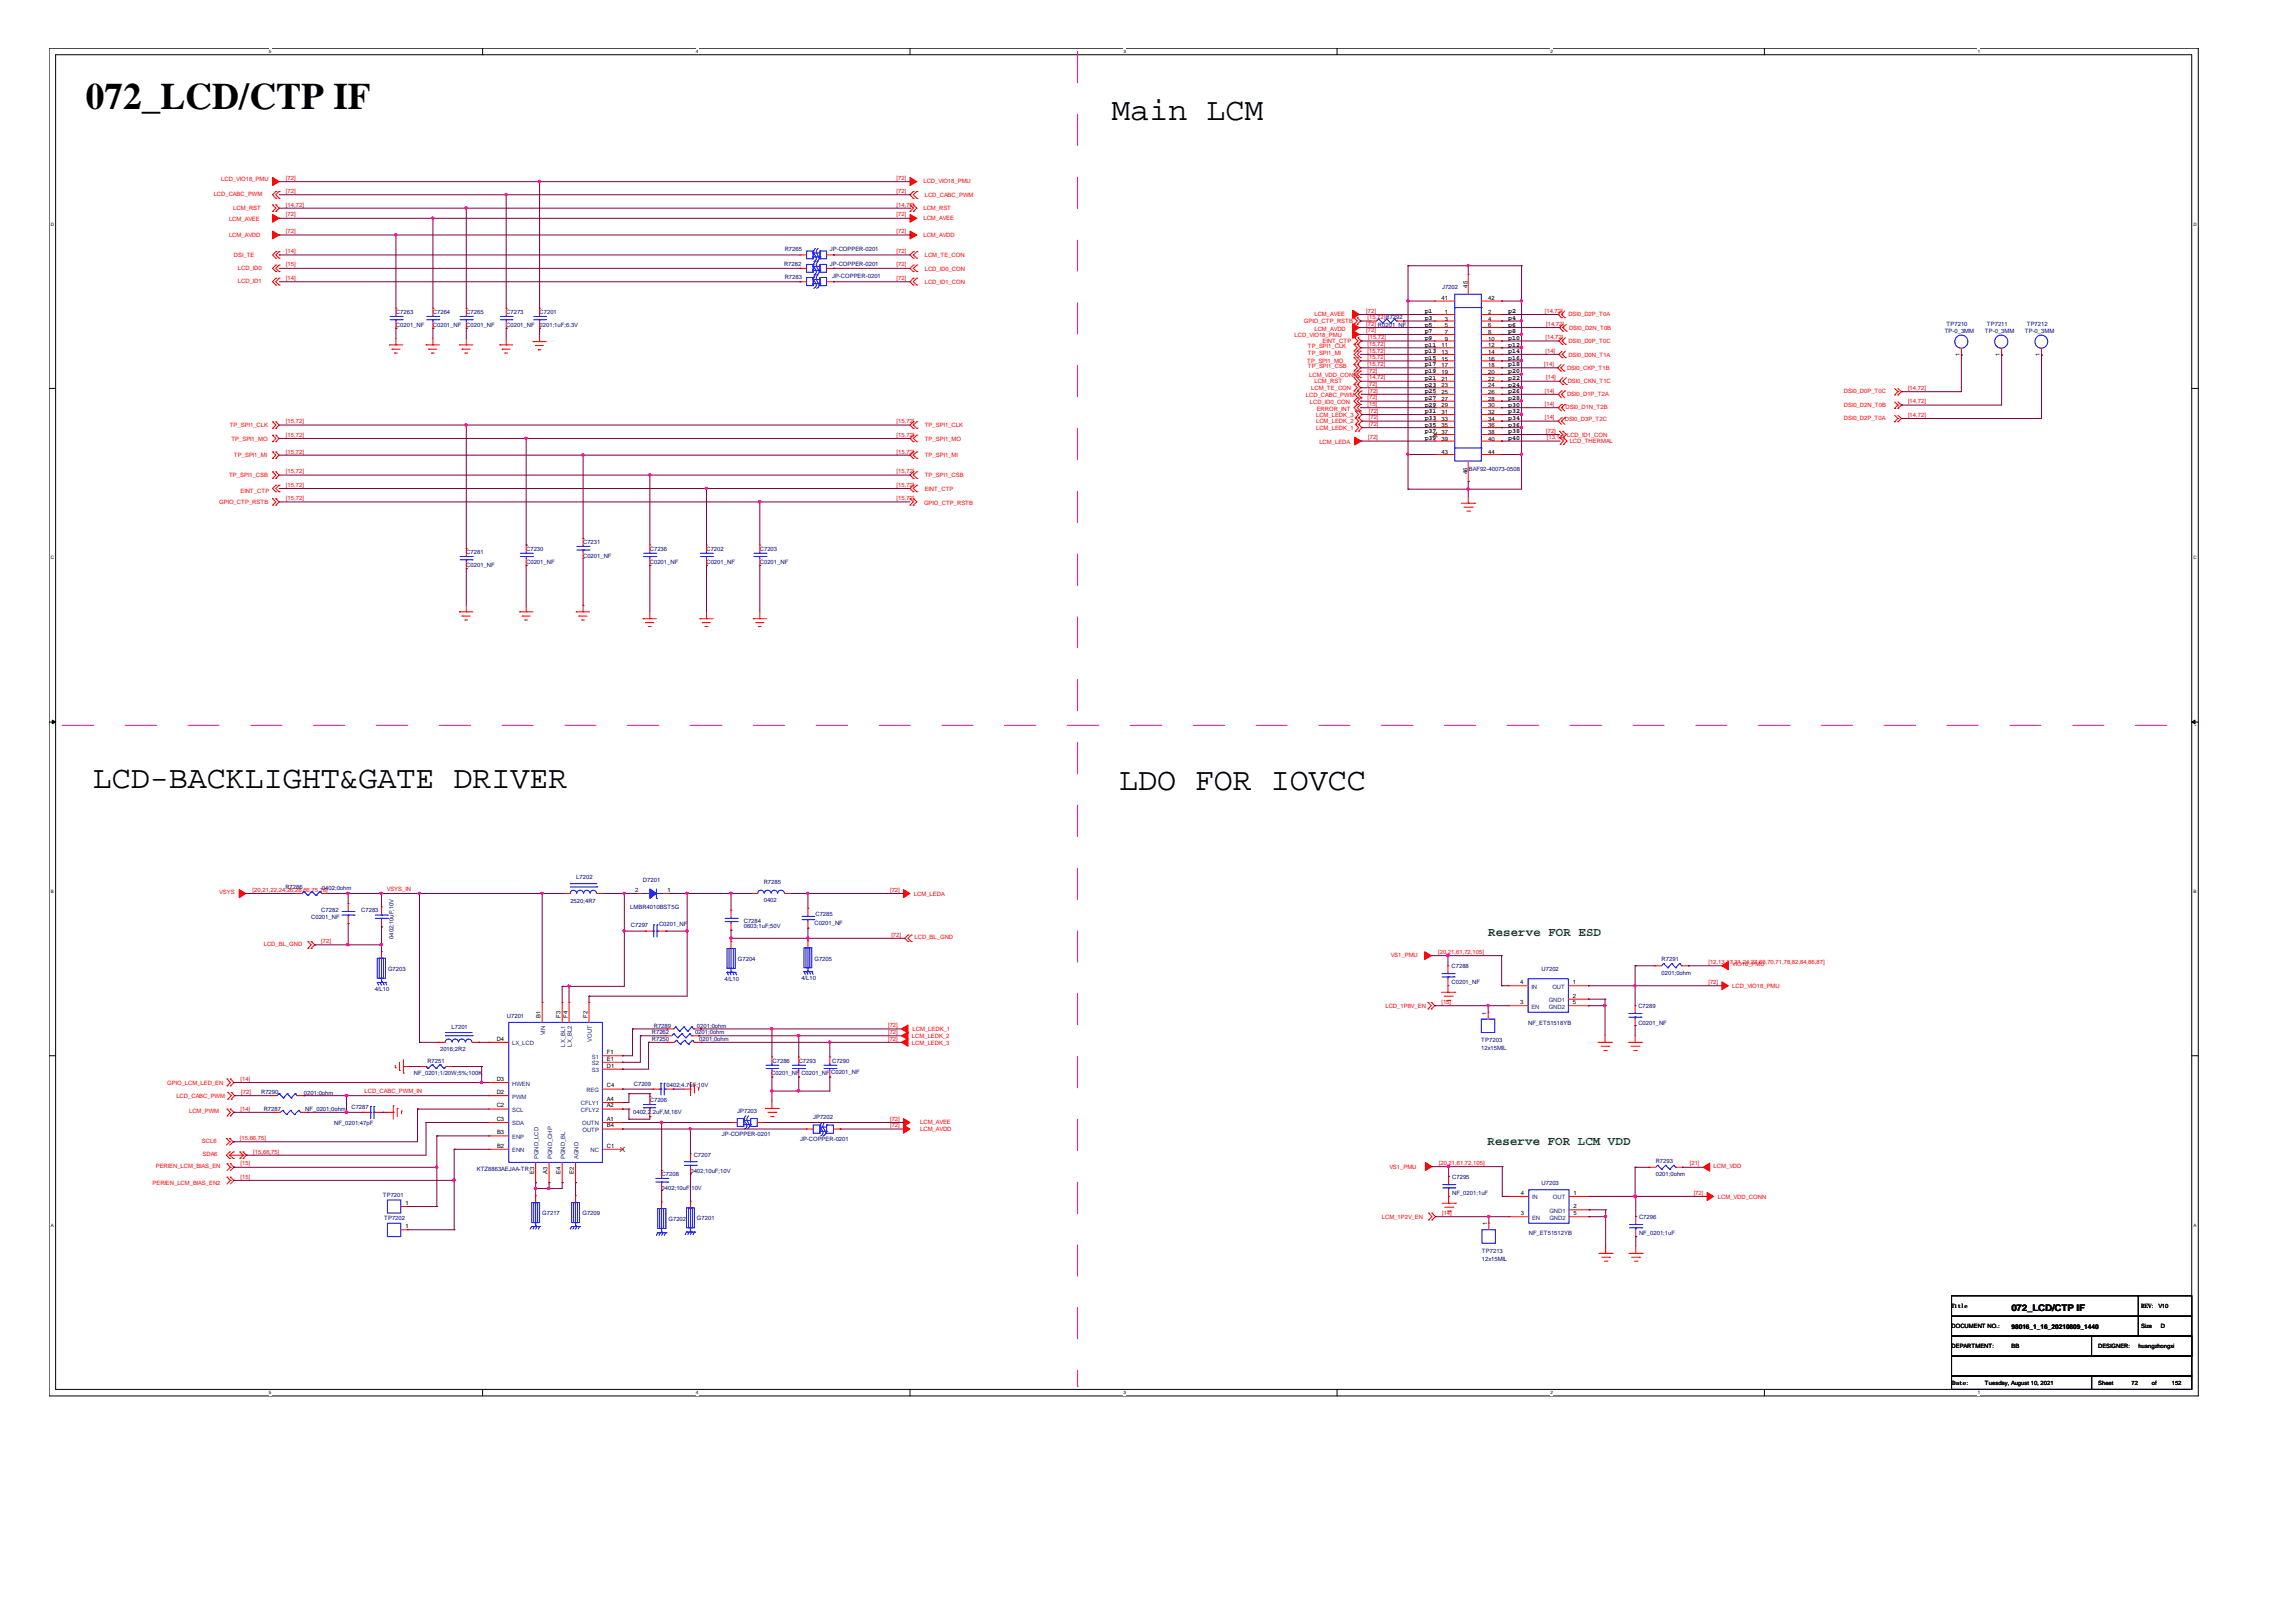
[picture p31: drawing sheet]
<svg xmlns="http://www.w3.org/2000/svg" width="297mm" height="210mm" viewBox="0 0 297 210" stroke-linecap="round" stroke-linejoin="round" font-family="sans-serif">
<defs><g id="words">
<text font-size="4.8" x="11.1" y="14.1">072_LCD/CTP IF</text>
<g font-size="4.1">
<text x="143.8" y="15.5">Main LCM</text>
<text x="12" y="102">LCD-BACKLIGHT&amp;GATE DRIVER</text>
<text x="144.8" y="102.2">LDO FOR IOVCC</text>
</g>
<g font-size="1.6" fill="#008000">
<text x="192.5" y="121.1">Reserve FOR ESD</text>
<text x="192.4" y="148.2">Reserve FOR LCM VDD</text>
</g>
<text font-size="1.2" x="260.2" y="169.7">072_LCD/CTP IF</text>
<g font-size=".8" fill="#f00">
<text x="28.6" y="23.4">LCD_VIO18_PMU</text>
<text x="37" y="23.3">[72]</text>
<text x="116" y="23.3">[72]</text>
<text x="119.5" y="23.7">LCD_VIO18_PMU</text>
<text x="27.6" y="25.4">LCD_CABC_PWM</text>
<text x="29.6" y="28.5">LCM_AVEE</text>
<text x="30.2" y="27.1">LCM_RST</text>
<text x="37" y="26.7">[14,72]</text>
<text x="37" y="28">[72]</text>
<text x="37" y="25">[72]</text>
<text x="116" y="25">[72]</text>
<text x="116" y="26.7">[14,72]</text>
<text x="116" y="28">[72]</text>
<text x="119.5" y="27.1">LCM_RST</text>
<text x="119.5" y="28.5">LCM_AVEE</text>
<text x="119.6" y="25.5">LCD_CABC_PWM</text>
<text x="29.6" y="30.7">LCM_AVDD</text>
<text x="30.3" y="33.2">DSI_TE</text>
<text x="30.8" y="34.9">LCD_ID0</text>
<text x="37" y="30.2">[72]</text>
<text x="37" y="34.5">[15]</text>
<text x="37" y="32.8">[14]</text>
<text x="116" y="32.8">[72]</text>
<text x="116" y="34.5">[72]</text>
<text x="116" y="30.2">[72]</text>
<text x="119.5" y="30.6">LCM_AVDD</text>
<text x="119.6" y="33.3">LCM_TE_CON</text>
<text x="119.6" y="35">LCD_ID0_CON</text>
<text x="30.8" y="36.6">LCD_ID1</text>
<text x="37" y="36.2">[14]</text>
<text x="116" y="36.2">[72]</text>
<text x="119.6" y="36.7">LCD_ID1_CON</text>
<text x="168.7" y="41.8">GPIO_CTP_RSTB</text>
<text x="170.1" y="40.9">LCM_AVEE</text>
<text x="176.7" y="40.4">[72]</text>
<text x="176.9" y="41.3">[15,72]R7292</text>
<text x="199.9" y="40.4">[14,72]</text>
<text x="202.9" y="41">DSI0_D2P_T0A</text>
<text x="167.5" y="43.6">LCD_VIO18_PMU</text>
<text x="169.1" y="46.9">TP_SPI1_MO</text>
<text x="169.2" y="45.1">TP_SPI1_CLK</text>
<text x="169.2" y="46">TP_SPI1_MI</text>
<text x="169.2" y="47.7">TP_SPI1_CSB</text>
<text x="170.1" y="42.8">LCM_AVDD</text>
<text x="171.1" y="44.4">EINT_CTP</text>
<text x="176.7" y="42.2">[72] R0201_NF</text>
<text x="176.7" y="43">[72]</text>
<text x="176.9" y="46.5">[15,72]</text>
<text x="176.9" y="44.8">[15,72]</text>
<text x="176.9" y="45.6">[15,72]</text>
<text x="176.9" y="47.3">[15,72]</text>
<text x="177" y="43.9">[15,72]</text>
<text x="199.8" y="47.3">[14]</text>
<text x="199.9" y="45.6">[14]</text>
<text x="199.9" y="43.9">[14,72]</text>
<text x="200" y="42.2">[14,72]</text>
<text x="202.7" y="47.9">DSI0_CKP_T1B</text>
<text x="202.9" y="46.2">DSI0_D0N_T1A</text>
<text x="202.9" y="44.4">DSI0_D0P_T0C</text>
<text x="203" y="42.7">DSI0_D2N_T0B</text>
<text x="169" y="51.4">LCD_CABC_PWM</text>
<text x="169.4" y="48.7">LCM_VDD_CONN</text>
<text x="169.5" y="52.3">LCD_ID0_CON</text>
<text x="169.6" y="50.5">LCM_TE_CON</text>
<text x="170.1" y="49.6">LCM_RST</text>
<text x="170.3" y="53.9">LCM_LEDK_3</text>
<text x="170.3" y="53.1">ERROR_INT</text>
<text x="176.9" y="48.2">[72]</text>
<text x="176.9" y="50">[72]</text>
<text x="176.9" y="51.7">[72]</text>
<text x="176.9" y="49.1">[14,72]</text>
<text x="176.9" y="52.5">[15]</text>
<text x="177" y="50.8">[72]</text>
<text x="177.1" y="53.4">[72]</text>
<text x="199.9" y="52.5">[14]</text>
<text x="199.9" y="50.8">[14]</text>
<text x="200" y="49.1">[14]</text>
<text x="202.5" y="53">DSI0_D1N_T2B</text>
<text x="202.7" y="51.2">DSI0_D1P_T2A</text>
<text x="202.8" y="49.6">DSI0_CKN_T1C</text>
<text x="238.5" y="50.9">DSI0_D0P_T0C</text>
<text x="238.5" y="52.6">DSI0_D2N_T0B</text>
<text x="246.8" y="50.5">[14,72]</text>
<text x="246.8" y="52.2">[14,72]</text>
<text x="246.8" y="53.9">[14,72]</text>
<text x="29.7" y="55.2">TP_SPI1_CLK</text>
<text x="29.9" y="57">TP_SPI1_MO</text>
<text x="30.3" y="59.2">TP_SPI1_MI</text>
<text x="37" y="54.8">[15,72]</text>
<text x="37" y="56.5">[15,72]</text>
<text x="37" y="58.7">[15,72]</text>
<text x="116" y="54.8">[15,72]</text>
<text x="116" y="56.5">[15,72]</text>
<text x="116" y="58.7">[15,72]</text>
<text x="119.6" y="55.3">TP_SPI1_CLK</text>
<text x="119.6" y="57">TP_SPI1_MO</text>
<text x="119.6" y="59.2">TP_SPI1_MI</text>
<text x="170.3" y="54.8">LCM_LEDK_2</text>
<text x="170.3" y="55.6">LCM_LEDK_1</text>
<text x="170.7" y="57.5">LCM_LEDA</text>
<text x="177" y="56.9">[72]</text>
<text x="177.1" y="54.3">[72]</text>
<text x="177.1" y="55.1">[72]</text>
<text x="199.9" y="54.3">[14]</text>
<text x="200" y="56">[72]</text>
<text x="200.1" y="56.9">[13,17]</text>
<text x="202.4" y="54.5">DSI0_D3P_T2C</text>
<text x="202.7" y="56.6">LCD_ID1_CON</text>
<text x="203.1" y="57.3">LCD_THERMAL</text>
<text x="238.5" y="54.4">DSI0_D2P_T0A</text>
<text x="28.4" y="65.2">GPIO_CTP_RSTB</text>
<text x="29.6" y="61.8">TP_SPI1_CSB</text>
<text x="31.1" y="63.9">EINT_CTP</text>
<text x="37" y="61.3">[15,72]</text>
<text x="37" y="63">[15,72]</text>
<text x="37" y="64.7">[15,72]</text>
<text x="116" y="61.3">[15,72]</text>
<text x="116" y="63">[15,72]</text>
<text x="116" y="64.7">[15,72]</text>
<text x="119.5" y="65.3">GPIO_CTP_RSTB</text>
<text x="119.6" y="61.8">TP_SPI1_CSB</text>
<text x="119.6" y="63.5">EINT_CTP</text>
<text x="28.4" y="115.8">VSYS</text>
<text x="32.7" y="115.4">[20,21,22,24,26,28,66,75,78]</text>
<text x="50" y="115.2">VSYS_IN</text>
<text x="115.1" y="115.4">[72]</text>
<text x="118.2" y="115.9">LCM_LEDA</text>
<text x="34.1" y="122.4">LCD_BL_GND</text>
<text x="41.6" y="122.1">[72]</text>
<text x="115.3" y="121.2">[72]</text>
<text x="118.3" y="121.6">LCD_BL_GND</text>
<text x="179.9" y="123.8">VS1_PMU</text>
<text x="186.1" y="123.5">[20,21,61,72,105]</text>
<text x="221" y="124.7">[12,13,17,21,24,27,66,70,71,78,82,84,86,87]</text>
<text x="224.1" y="125.1">VIO18_PMU</text>
<text x="179.2" y="130.4">LCD_1P8V_EN</text>
<text x="186.5" y="129.9">[15]</text>
<text x="221" y="127.3">[72]</text>
<text x="224.1" y="127.9">LCD_VIO18_PMU</text>
<text x="114.9" y="132.9">[72]</text>
<text x="114.9" y="133.8">[72]</text>
<text x="114.9" y="134.7">[72]</text>
<text x="118" y="134.3">LCM_LEDK_2</text>
<text x="118" y="135.2">LCM_LEDK_3</text>
<text x="118.1" y="133.4">LCM_LEDK_1</text>
<text x="21.6" y="140.3">GPIO_LCM_LED_EN</text>
<text x="22.8" y="142.1">LCD_CABC_PWM</text>
<text x="31.1" y="139.8">[14]</text>
<text x="31.1" y="143.7">[14]</text>
<text x="31.2" y="141.6">[72]</text>
<text x="47.2" y="141.4">LCD_CABC_PWM_IN</text>
<text x="24.5" y="144.1">LCM_PWM</text>
<text x="26.1" y="147.9">SCL6</text>
<text x="26.2" y="149.6">SDA6</text>
<text x="31" y="147.5">[15,66,75]</text>
<text x="32.8" y="149.3">[15,66,75]</text>
<text x="115.1" y="145.9">[72]</text>
<text x="115.1" y="145">[72]</text>
<text x="119" y="146.3">LCM_AVDD</text>
<text x="119" y="145.5">LCM_AVEE</text>
<text x="19.7" y="153.3">PERIEN_LCM_BIAS_EN2</text>
<text x="20.2" y="151.1">PERIEN_LCM_BIAS_EN</text>
<text x="31.1" y="150.8">[15]</text>
<text x="31.1" y="152.5">[15]</text>
<text x="179.7" y="151.2">VS1_PMU</text>
<text x="186.1" y="150.7">[20,21,61,72,105]</text>
<text x="218.6" y="150.8">[21]</text>
<text x="219.1" y="154.6">[72]</text>
<text x="221.7" y="151.1">LCM_VDD</text>
<text x="222.2" y="155.1">LCM_VDD_CONN</text>
<text x="178.8" y="157.8">LCM_1P2V_EN</text>
<text x="186.6" y="157.2">[14]</text>
</g>
<g font-size=".8" fill="#000080">
<text x="101.4" y="34.4">R7282</text>
<text x="101.5" y="32.5">R7265</text>
<text x="107.4" y="34.4">JP-COPPER-0201</text>
<text x="107.4" y="32.5">JP-COPPER-0201</text>
<text x="51.2" y="40.6">C7263</text>
<text x="56" y="40.6">C7264</text>
<text x="60.3" y="40.6">C7265</text>
<text x="65.5" y="40.6">C7273</text>
<text x="69.8" y="40.6">C7201</text>
<text x="101.5" y="36.1">R7283</text>
<text x="107.7" y="36">JP-COPPER-0201</text>
<text x="186.6" y="37.4">J7202</text>
<text x="51.2" y="42.3">C0201_NF</text>
<text x="56" y="42.3">C0201_NF</text>
<text x="60.3" y="42.3">C0201_NF</text>
<text x="65.5" y="42.3">C0201_NF</text>
<text x="69.8" y="42.3">0201;1uF;6.3V</text>
<text x="251.6" y="43.1">TP-0_3MM</text>
<text x="251.8" y="42.2">TP7210</text>
<text x="256.8" y="43.1">TP-0_3MM</text>
<text x="257" y="42.2">TP7211</text>
<text x="262" y="43.1">TP-0_3MM</text>
<text x="262.2" y="42.2">TP7212</text>
<text x="190" y="61">BAF92-40073-0508</text>
<text x="60.3" y="71.7">C7281</text>
<text x="68.1" y="71.3">C7230</text>
<text x="75.4" y="70.4">C7231</text>
<text x="84.1" y="71.3">C7236</text>
<text x="91.4" y="71.3">C7202</text>
<text x="98.3" y="71.3">C7203</text>
<text x="60.3" y="73.4">C0201_NF</text>
<text x="68.1" y="73">C0201_NF</text>
<text x="75.4" y="72.2">C0201_NF</text>
<text x="84.1" y="73">C0201_NF</text>
<text x="91.4" y="73">C0201_NF</text>
<text x="98.3" y="73">C0201_NF</text>
<text x="74.5" y="113.8">L7202</text>
<text x="36.9" y="115.1">R7286</text>
<text x="40.3" y="118.9">C0201_NF</text>
<text x="41.6" y="118.1">C7282</text>
<text x="41.7" y="115.2">0402;0ohm</text>
<text x="46.7" y="118.1">C7283</text>
<text x="73.8" y="116.9">2520;4R7</text>
<text x="81.5" y="117.7">LMBR4010BST5G</text>
<text x="81.6" y="119.9">C7297</text>
<text x="83.2" y="114.2">D7201</text>
<text x="85.3" y="119.8">C0201_NF</text>
<text x="96.2" y="119.4">C7284</text>
<text x="98.8" y="114.4">R7285</text>
<text x="98.8" y="116.7">0402</text>
<text x="105.4" y="119.7">C0201_NF</text>
<text x="105.5" y="118.6">C7285</text>
<text x="50.2" y="125.6">G7203</text>
<text x="50.9" y="121.5" transform="rotate(-90 50.9 121.5)">0402;10uF;10V</text>
<text x="95.5" y="124.3">G7204</text>
<text x="96.2" y="120.2">0603;1uF;50V</text>
<text x="105.4" y="124.3">G7205</text>
<text x="187.8" y="125.2">C7288</text>
<text x="199.4" y="125.7">U7202</text>
<text x="215" y="124.4">R7291</text>
<text x="48.5" y="128.2">4/L10</text>
<text x="65.6" y="131.8">U7201</text>
<text x="93.7" y="126.9">4/L10</text>
<text x="103.7" y="126.8">4/L10</text>
<text x="187.8" y="127.4">C0201_NF</text>
<text x="212" y="130.4">C7289</text>
<text x="215" y="126.1">0201;0ohm</text>
<text x="55.3" y="137.5">R7251</text>
<text x="56.9" y="135.9">2016;2R2</text>
<text x="58.4" y="133.2">L7201</text>
<text x="84.3" y="133.8">R7262</text>
<text x="84.3" y="134.8">R7250</text>
<text x="84.6" y="133">R7289</text>
<text x="89.9" y="133.9">0201;0ohm</text>
<text x="90.2" y="133">0201;0ohm</text>
<text x="90.5" y="134.8">0201;0ohm</text>
<text x="99.9" y="137.5">C7286</text>
<text x="103.3" y="137.6">C7293</text>
<text x="107.7" y="137.5">C7290</text>
<text x="191.6" y="134.8">TP7203</text>
<text x="191.6" y="135.9">12x15MIL</text>
<text x="197.7" y="132.6">NF_ET51518YB</text>
<text x="212" y="132.6">C0201_NF</text>
<text x="33.8" y="141.6">R7290</text>
<text x="34.1" y="143.8">R7287</text>
<text x="39.3" y="141.7">0201;0ohm</text>
<text x="39.5" y="143.8">NF_0201;0ohm</text>
<text x="45.5" y="143.5">C7287</text>
<text x="53.6" y="139.1">NF_0201;1/20W;5%;100K</text>
<text x="82" y="140.5">C7209</text>
<text x="84.1" y="142.6">C7206</text>
<text x="86.2" y="140.7">0402;4.7uF;10V</text>
<text x="99.8" y="139.1">C0201_NF C0201_NF C0201_NF</text>
<text x="43.2" y="145.6">NF_0201;47pF</text>
<text x="81.9" y="144.2">0402,2.2uF,M,16V</text>
<text x="89.7" y="149.7">C7207</text>
<text x="93.4" y="147">JP-COPPER-0201</text>
<text x="95.4" y="144.1">JP7203</text>
<text x="103.5" y="147.7">JP-COPPER-0201</text>
<text x="105.2" y="144.8">JP7202</text>
<text x="49.5" y="154.9">TP7201</text>
<text x="61.7" y="151.5">KTZ8863AEJAA-TR</text>
<text x="85.6" y="152.2">C7208</text>
<text x="85.6" y="153.9">0402;10uF;10V</text>
<text x="89.3" y="151.8">0402;10uF;10V</text>
<text x="187.9" y="152.5">C7295</text>
<text x="187.9" y="154.7">NF_0201;1uF</text>
<text x="199.4" y="153.4">U7203</text>
<text x="214.2" y="150.5">R7293</text>
<text x="214.2" y="152.2">0201;0ohm</text>
<text x="49.7" y="157.9">TP7202</text>
<text x="70.1" y="157.2">G7217</text>
<text x="75.4" y="157.2">G7209</text>
<text x="86.5" y="158">G7202</text>
<text x="90.2" y="157.9">G7201</text>
<text x="197.8" y="159.9">NF_ET51512YB</text>
<text x="212" y="157.7">C7296</text>
<text x="212" y="159.9">NF_0201;1uF</text>
<text x="191.7" y="162.1">TP7213</text>
<text x="191.7" y="163.2">12x15MIL</text>
</g>
<g font-size=".8">
<text x="184.3" y="40.5">p1</text>
<text x="184.3" y="41.4">p3</text>
<text x="186.5" y="38.9">41</text>
<text x="186.9" y="40.6">1</text>
<text x="186.9" y="41.5">3</text>
<text x="189.9" y="37.2" transform="rotate(-90 189.9 37.2)">45</text>
<text x="192.5" y="38.9">42</text>
<text x="192.5" y="40.6">2</text>
<text x="192.5" y="41.5">4</text>
<text x="195.1" y="41.4">p4</text>
<text x="195.1" y="40.5">p2</text>
<text x="184.3" y="43.1">p7</text>
<text x="184.3" y="42.3">p5</text>
<text x="184.3" y="44.8">p11</text>
<text x="184.3" y="46.6">p15</text>
<text x="184.3" y="45.7">p13</text>
<text x="184.3" y="47.4">p17</text>
<text x="184.3" y="44">p9</text>
<text x="186.5" y="44.9">11</text>
<text x="186.5" y="45.8">13</text>
<text x="186.5" y="46.7">15</text>
<text x="186.5" y="47.5">17</text>
<text x="186.9" y="42.3">5</text>
<text x="186.9" y="43.2">7</text>
<text x="186.9" y="44.1">9</text>
<text x="192.5" y="42.3">6</text>
<text x="192.5" y="43.2">8</text>
<text x="192.5" y="44.1">10</text>
<text x="192.5" y="44.9">12</text>
<text x="192.5" y="45.8">14</text>
<text x="192.5" y="46.7">16</text>
<text x="192.5" y="47.5">18</text>
<text x="195.1" y="45.7">p14</text>
<text x="195.1" y="46.6">p16</text>
<text x="195.1" y="44.8">p12</text>
<text x="195.1" y="44">p10</text>
<text x="195.1" y="47.4">p18</text>
<text x="195.1" y="43.1">p8</text>
<text x="195.1" y="42.3">p6</text>
<text x="253.5" y="46.1" transform="rotate(-90 253.5 46.1)">1</text>
<text x="258.7" y="46.1" transform="rotate(-90 258.7 46.1)">1</text>
<text x="263.9" y="46.1" transform="rotate(-90 263.9 46.1)">1</text>
<text x="184.3" y="49.2">p21</text>
<text x="184.3" y="50.9">p25</text>
<text x="184.3" y="51.7">p27</text>
<text x="184.3" y="52.6">p29</text>
<text x="184.3" y="53.5">p31</text>
<text x="184.3" y="50.1">p23</text>
<text x="184.3" y="48.3">p19</text>
<text x="186.5" y="48.4">19</text>
<text x="186.5" y="49.2">21</text>
<text x="186.5" y="50.1">23</text>
<text x="186.5" y="51">25</text>
<text x="186.5" y="51.8">27</text>
<text x="186.5" y="52.7">29</text>
<text x="186.5" y="53.6">31</text>
<text x="192.5" y="48.4">20</text>
<text x="192.5" y="49.2">22</text>
<text x="192.5" y="50.1">24</text>
<text x="192.5" y="51">26</text>
<text x="192.5" y="51.8">28</text>
<text x="192.5" y="52.7">30</text>
<text x="192.5" y="53.6">32</text>
<text x="195.1" y="50.9">p26</text>
<text x="195.1" y="53.5">p32</text>
<text x="195.1" y="49.2">p22</text>
<text x="195.1" y="48.3">p20</text>
<text x="195.1" y="50.1">p24</text>
<text x="195.1" y="52.6">p30</text>
<text x="195.1" y="51.7">p28</text>
<text x="184.3" y="56.1">p37</text>
<text x="184.3" y="55.2">p35</text>
<text x="184.3" y="57">p39</text>
<text x="184.3" y="54.4">p33</text>
<text x="186.5" y="58.8">43</text>
<text x="186.5" y="54.5">33</text>
<text x="186.5" y="55.3">35</text>
<text x="186.5" y="56.1">37</text>
<text x="186.5" y="57">39</text>
<text x="192.5" y="58.8">44</text>
<text x="192.5" y="54.5">34</text>
<text x="192.5" y="55.3">36</text>
<text x="192.5" y="56.1">38</text>
<text x="192.5" y="57">40</text>
<text x="195.1" y="56.1">p38</text>
<text x="195.1" y="57">p40</text>
<text x="195.1" y="55.2">p36</text>
<text x="195.1" y="54.4">p34</text>
<text x="189.9" y="61.4" transform="rotate(-90 189.9 61.4)">46</text>
<text x="82.2" y="115.4">2</text>
<text x="86.4" y="115.4">1</text>
<text x="69.9" y="131.7" transform="rotate(-90 69.9 131.7)">B1</text>
<text x="72.5" y="131.7" transform="rotate(-90 72.5 131.7)">F3</text>
<text x="73.4" y="131.7" transform="rotate(-90 73.4 131.7)">F4</text>
<text x="76" y="131.7" transform="rotate(-90 76 131.7)">F2</text>
<text x="192.3" y="131.3" transform="rotate(-90 192.3 131.3)">1</text>
<text x="196.7" y="129.9">3</text>
<text x="196.7" y="127.4">4</text>
<text x="203.5" y="127.4">1</text>
<text x="203.5" y="129.1">2</text>
<text x="203.5" y="129.9">5</text>
<text x="64.3" y="134.7">D4</text>
<text x="78.5" y="136.4">F1</text>
<text x="78.5" y="137.3">E1</text>
<text x="64.3" y="143.3">C2</text>
<text x="64.3" y="141.6">D2</text>
<text x="64.3" y="139.9">D3</text>
<text x="78.5" y="140.7">C4</text>
<text x="78.5" y="143.3">A2</text>
<text x="78.5" y="142.5">A4</text>
<text x="78.5" y="138.1">D1</text>
<text x="64.3" y="145">C3</text>
<text x="64.3" y="148.5">B2</text>
<text x="64.3" y="146.8">B3</text>
<text x="78.5" y="145">A1</text>
<text x="78.5" y="145.9">B4</text>
<text x="78.5" y="148.5">C1</text>
<text x="52.5" y="155.9">1</text>
<text x="69.1" y="151.9" transform="rotate(-90 69.1 151.9)">E3</text>
<text x="70.8" y="151.9" transform="rotate(-90 70.8 151.9)">A3</text>
<text x="72.5" y="151.9" transform="rotate(-90 72.5 151.9)">E4</text>
<text x="74.3" y="151.9" transform="rotate(-90 74.3 151.9)">E2</text>
<text x="196.8" y="154.6">4</text>
<text x="203.6" y="154.6">1</text>
<text x="52.5" y="158.9">1</text>
<text x="192.4" y="158.6" transform="rotate(-90 192.4 158.6)">1</text>
<text x="196.8" y="157.2">3</text>
<text x="203.6" y="156.4">2</text>
<text x="203.6" y="157.2">5</text>
<text x="252.5" y="169.3">Title</text>
<text x="252.5" y="171.9">DOCUMENT NO.:</text>
<text x="260.2" y="172">98016_1_16_20210809_1440</text>
<text x="277" y="171.9">Size</text>
<text x="277" y="169.3">REV: V10</text>
<text x="279.6" y="171.9">D</text>
<text x="252.5" y="174.5">DEPARTMENT:</text>
<text x="252.6" y="179.3">Date:</text>
<text x="256.8" y="179.3">Tuesday, August 10, 2021</text>
<text x="260.2" y="174.5">BB</text>
<text x="271.4" y="174.5">DESIGNER:</text>
<text x="271.4" y="179.3">Sheet</text>
<text x="275.8" y="179.3">72</text>
<text x="276.6" y="174.5">huangzhongxi</text>
<text x="278.4" y="179.3">of</text>
<text x="281" y="179.3">152</text>
</g>
<g font-size=".8" fill="#004080">
<text x="198.1" y="130.5">EN</text>
<text x="198.1" y="127.9">IN</text>
<text x="200.4" y="129.7">GND1</text>
<text x="200.4" y="130.5">GND2</text>
<text x="200.8" y="127.9">OUT</text>
<text x="66.3" y="135.3">LX_LCD</text>
<text x="70.5" y="134" transform="rotate(-90 70.5 134)">VIN</text>
<text x="73.1" y="135.4" transform="rotate(-90 73.1 135.4)">LX_BL1</text>
<text x="74" y="135.4" transform="rotate(-90 74 135.4)">LX_BL2</text>
<text x="76.6" y="134.8" transform="rotate(-90 76.6 134.8)">VOUT</text>
<text x="76.6" y="137">S1</text>
<text x="76.6" y="137.9">S2</text>
<text x="66.3" y="143.9">SCL</text>
<text x="66.3" y="142.2">PWM</text>
<text x="66.3" y="140.5">HWEN</text>
<text x="75.1" y="143.9">CFLY2</text>
<text x="75.1" y="143.1">CFLY1</text>
<text x="75.9" y="141.3">REG</text>
<text x="76.6" y="138.7">S3</text>
<text x="66.3" y="149.1">ENN</text>
<text x="66.3" y="147.4">ENP</text>
<text x="66.3" y="145.6">SDA</text>
<text x="75.3" y="145.6">OUTN</text>
<text x="75.4" y="146.5">OUTP</text>
<text x="76.4" y="149.1">NC</text>
<text x="69.7" y="150" transform="rotate(-90 69.7 150)">PGND_LCD</text>
<text x="71.4" y="150" transform="rotate(-90 71.4 150)">PGND_CHP</text>
<text x="73.1" y="150" transform="rotate(-90 73.1 150)">PGND_BL</text>
<text x="74.8" y="150" transform="rotate(-90 74.8 150)">AGND</text>
<text x="198.2" y="155.2">IN</text>
<text x="200.9" y="155.2">OUT</text>
<text x="198.2" y="157.8">EN</text>
<text x="200.4" y="156.9">GND1</text>
<text x="200.4" y="157.8">GND2</text>
</g>
<g font-size=".6">
<text x="34.8" y="6.9">5</text>
<text x="90" y="6.9">4</text>
<text x="145.3" y="6.9">3</text>
<text x="200.6" y="6.9">2</text>
<text x="255.9" y="6.9">1</text>
<text x="6.6" y="29.2">D</text>
<text x="283.8" y="29.2">D</text>
<text x="6.6" y="72.4">C</text>
<text x="283.8" y="72.4">C</text>
<text x="6.6" y="115.6">B</text>
<text x="283.8" y="115.6">B</text>
<text x="6.6" y="158.8">A</text>
<text x="283.8" y="158.8">A</text>
<text x="34.8" y="180.4">5</text>
<text x="90" y="180.4">4</text>
<text x="145.3" y="180.4">3</text>
<text x="200.6" y="180.4">2</text>
<text x="255.9" y="180.4">1</text>
</g>
</g></defs>
<path d="M6.3 6.2h278.1v174.5h-278.1zM7.2 7.1h276.3v172.7h-276.3z" fill="none" stroke="#000" stroke-width=".13"/>
<g fill="#fff">
<path d="M34.8 6.3h.3v.7h-.3z"/>
<path d="M34.8 179.9h.3v.7h-.3z"/>
</g>
<path d="M62.4 6.2v.9M62.4 179.8v.9" fill="none" stroke="#000" stroke-width=".13"/>
<g fill="#fff">
<path d="M90 6.3h.3v.7h-.3z"/>
<path d="M90 179.9h.3v.7h-.3z"/>
</g>
<path d="M117.7 6.2v.9M117.7 179.8v.9" fill="none" stroke="#000" stroke-width=".13"/>
<g fill="#fff">
<path d="M145.3 6.3h.3v.7h-.3z"/>
<path d="M145.3 179.9h.3v.7h-.3z"/>
</g>
<path d="M173 6.2v.9M173 179.8v.9" fill="none" stroke="#000" stroke-width=".13"/>
<g fill="#fff">
<path d="M200.6 6.3h.3v.7h-.3z"/>
<path d="M200.6 179.9h.3v.7h-.3z"/>
</g>
<path d="M228.3 6.2v.9M228.3 179.8v.9" fill="none" stroke="#000" stroke-width=".13"/>
<g fill="#fff">
<path d="M255.9 6.3h.3v.7h-.3z"/>
<path d="M255.9 179.9h.3v.7h-.3z"/>
<path d="M6.6 28.7h.3v.7h-.3z"/>
<path d="M283.8 28.7h.3v.7h-.3z"/>
<path d="M6.6 71.9h.3v.6h-.3z"/>
<path d="M283.8 71.9h.3v.6h-.3z"/>
</g>
<path d="M6.3 50.3h.9M283.5 50.3h.9" fill="none" stroke="#000" stroke-width=".13"/>
<g fill="#fff">
<path d="M6.6 115h.3v.7h-.3z"/>
<path d="M283.8 115h.3v.7h-.3z"/>
</g>
<path d="M6.3 93.4h.9M283.5 93.4h.9" fill="none" stroke="#000" stroke-width=".13"/>
<g fill="#000" stroke="#000" stroke-width=".13">
<path d="M6.8 93.2l.4 .2-.4 .3z" fill-rule="evenodd"/>
<path d="M283.5 93.4l.5-.2v.5z" fill-rule="evenodd"/>
</g>
<g fill="#fff">
<path d="M6.6 158.2h.3v.7h-.3z"/>
<path d="M283.8 158.2h.3v.7h-.3z"/>
</g>
<path d="M6.3 136.6h.9M283.5 136.6h.9M252.5 167.7h24.1v2.6h-24.1zM252.5 170.3h24.1v2.6h-24.1zM252.5 178.1h18.1v1.7h-18.1zM252.5 175.5h31v2.6h-31zM252.5 172.9h31v2.6h-31zM270.6 178.1h12.9v1.7h-12.9zM270.6 172.9h12.9v2.6h-12.9zM276.6 167.7h6.9v2.6h-6.9zM276.6 170.3h6.9v2.6h-6.9z" fill="none" stroke="#000" stroke-width=".13"/>
<path d="M139.4 6.7v172.7M8 93.9h276M284 93.9h.1M139.4 179.4h.1" fill="none" stroke="#f0f" stroke-width=".13" stroke-dasharray="4.1 4.1"/>
<g fill="none" stroke="#f00" stroke-width=".13">
<path d="M35.3 26.5h.1M35.3 27.4h.1M35.3 26.5l.4 .4-.4 .5M35.7 24.8h.1M35.7 25.7h.1M35.7 27.4h.1M35.7 26.5h.1M35.7 32.6h.1M35.7 33.4h.1M35.7 34.3h.1M35.7 35.2h.1M35.7 36h.1"/>
<path d="M35.7 36.9h.1M35.7 24.8l-.4 .4 .4 .5M35.7 26.5l.4 .4-.4 .5M35.7 32.6l-.4 .4 .4 .4M35.7 34.3l-.4 .4 .4 .5M35.7 36l-.4 .5 .4 .4M36.1 24.8h.1M36.1 25.7h.1M36.1 32.6h.1M36.1 33.4h.1M36.1 34.3h.1M36.1 35.2h.1"/>
<path d="M36.1 36h.1M36.1 36.9h.1M36.1 24.8l-.4 .4 .4 .5M36.1 32.6l-.4 .4 .4 .4M36.1 34.3l-.4 .4 .4 .5M36.1 36l-.4 .5 .4 .4M51.2 39.9h.1M51.2 39.9v.9M56 39.9h.1M56 39.9v.9M60.3 39.9h.1M60.3 39.9v.9"/>
<path d="M65.5 39.9h.1M65.5 39.9v.9M69.8 39.9h.1M69.8 39.9v.9M103.5 33h.1M103.5 34.7h.1M103.5 36.5h.1M103.5 33h.9M103.5 34.7h.9M103.5 36.5h.9M106.9 33h.9M106.9 34.7h.9"/>
<path d="M106.9 36.5h.9M107.8 33h.1M107.8 34.7h.1M107.8 36.5h.1M117.7 27.4h.1M117.7 26.5h.1M117.7 26.5l.5 .4-.5 .5M118.2 24.8h.1M118.2 25.7h.1M118.2 27.4h.1M118.2 26.5h.1M118.2 32.6h.1"/>
<path d="M118.2 33.4h.1M118.2 34.3h.1M118.2 35.2h.1M118.2 36h.1M118.2 36.9h.1M118.2 24.8l-.5 .4 .5 .5M118.2 26.5l.4 .4-.4 .5M118.2 32.6l-.5 .4 .5 .4M118.2 34.3l-.5 .4 .5 .5M118.2 36l-.5 .5 .5 .4M118.6 25.7h.1M118.6 24.8h.1"/>
<path d="M118.6 33.4h.1M118.6 32.6h.1M118.6 35.2h.1M118.6 34.3h.1M118.6 36.9h.1M118.6 36h.1M118.6 24.8l-.4 .4 .4 .5M118.6 32.6l-.4 .4 .4 .4M118.6 34.3l-.4 .4 .4 .5M118.6 36l-.4 .5 .4 .4M185.6 39h.1M185.6 39h2.6"/>
<path d="M189.9 35.5h.1M189.9 35.5v2.6M191.6 39h2.7M194.3 39h.1M35.3 55.4h.1M35.3 54.6h.1M35.3 57.2h.1M35.3 56.3h.1M35.3 59.3h.1M35.3 58.5h.1M35.3 54.6l.4 .4-.4 .4M35.3 56.3l.4 .4-.4 .5"/>
<path d="M35.3 58.5l.4 .4-.4 .4M35.7 54.6h.1M35.7 55.4h.1M35.7 56.3h.1M35.7 57.2h.1M35.7 58.5h.1M35.7 59.3h.1M35.7 54.6l.4 .4-.4 .4M35.7 56.3l.4 .4-.4 .5M35.7 58.5l.4 .4-.4 .4M50.4 44.6h.1M50.4 44.6h1.7"/>
<path d="M50.7 45.2h.1M50.7 45.2h1.1M51.1 45.7h.1M51.1 45.7h.3M51.2 44.6h.1M51.2 42.5h.1M51.2 41.6v.9M51.2 43.8v.8M55.1 44.6h.1M55.1 44.6h1.8M55.5 45.2h.1M55.5 45.2h1"/>
<path d="M55.8 45.7h.1M55.8 45.7h.4M56 44.6h.1M56 42.5h.1M56 41.6v.9M56 43.8v.8M59.4 44.6h.1M59.4 44.6h1.8M59.8 45.2h.1M59.8 45.2h1M60.2 45.7h.1M60.2 45.7h.3"/>
<path d="M60.3 44.6h.1M60.3 42.5h.1M60.3 41.6v.9M60.3 43.8v.8M64.6 44.6h.1M64.6 44.6h1.7M65 45.2h.1M65 45.2h1M65.3 45.7h.1M65.3 45.7h.4M65.5 44.6h.1M65.5 42.5h.1"/>
<path d="M65.5 41.6v.9M65.5 43.8v.8M69 44.2h.1M69 44.2h1.7M69.3 44.7h.1M69.3 44.7h1M69.6 45.3h.1M69.6 45.3h.4M69.8 44.2h.1M69.8 42.5h.1M69.8 41.6v.9M69.8 43.4v.8"/>
<path d="M118.2 54.6h.1M118.2 55.4h.1M118.2 56.3h.1M118.2 57.2h.1M118.2 58.5h.1M118.2 59.3h.1M118.2 54.6l-.5 .4 .5 .4M118.2 56.3l-.5 .4 .5 .5M118.2 58.5l-.5 .4 .5 .4M118.6 55.4h.1M118.6 54.6h.1M118.6 57.2h.1"/>
<path d="M118.6 56.3h.1M118.6 59.3h.1M118.6 58.5h.1M118.6 54.6l-.4 .4 .4 .4M118.6 56.3l-.4 .4 .4 .5M118.6 58.5l-.4 .4 .4 .4M175.2 44.5h.1M175.2 45.4h.1M175.2 46.3h.1M175.2 47.2h.1M175.2 48h.1M175.2 49.8h.1"/>
<path d="M175.2 48.9h.1M175.2 50.6h.1M175.2 42h.1M175.2 41.1h.1M175.2 44.5l.4 .5-.4 .4M175.2 46.3l.4 .4-.4 .5M175.2 47.2l.4 .4-.4 .4M175.2 48.9l.4 .4-.4 .5M175.2 49.8l.4 .4-.4 .4M175.2 41.1l.4 .4-.4 .5M175.3 44.5h.1M175.3 43.7h.1"/>
<path d="M175.3 43.7l.4 .4-.4 .4M175.3 54.1h.1M175.3 53.2h.1M175.3 54.9h.1M175.3 55.8h.1M175.3 53.2l.5 .5-.5 .4M175.3 54.1l.5 .4-.5 .4M175.3 54.9l.5 .4-.5 .5M175.6 45.4h.1M175.6 44.5h.1M175.6 46.3h.1M175.6 47.2h.1"/>
<path d="M175.6 48h.1M175.6 48.9h.1M175.6 49.8h.1M175.6 50.6h.1M175.6 51.5h.1M175.6 52.3h.1M175.6 41.1h.1M175.6 42h.1M175.6 53.2h.1M175.6 44.5l.4 .5-.8 .9 .8 .8-.4 .5M175.6 47.2l.4 .4-.8 .8 .4 .5M175.6 48.9l.4 .4-.4 .5"/>
<path d="M175.6 49.8l.4 .4-.4 .4M175.6 51.5l-.4 .4 .4 .4M175.6 41.1l.4 .4-.4 .5M175.6 52.3l-.4 .5 .4 .4M175.7 43.7h.1M175.7 44.5h.1M175.7 50.6h.1M175.7 51.5h.1M175.7 43.7l.4 .4-.4 .4M175.7 50.6l-.4 .4 .4 .5M175.8 53.2h.1M175.8 54.1h.1"/>
<path d="M175.8 54.9h.1M175.8 55.8h.1M175.8 53.2l.4 .5-.4 .4M175.8 54.1l.4 .4-.4 .4M175.8 54.9l.4 .4-.4 .5M176 46.3h.1M176 45.4h.1M176 48.9h.1M176 48h.1M176 51.5h.1M176 52.3h.1M176 53.2h.1"/>
<path d="M176 45.4l-.4 .5 .4 .4M176 48l-.4 .4 .4 .5M176 51.5l-.4 .4 .4 .4M176 52.3l-.4 .5 .4 .4M176.1 50.6h.1M176.1 51.5h.1M176.1 50.6l-.4 .4 .4 .5M177.2 41.5h.1M177.2 41.5h.9M180.7 41.5h.9M181.6 41.5h.1M185.6 58.8h.1"/>
<path d="M185.6 40.7h.1M185.6 41.5h.1M185.6 42.4h.1M185.6 43.3h.1M185.6 44.1h.1M185.6 45h.1M185.6 45.9h.1M185.6 46.7h.1M185.6 47.6h.1M185.6 48.4h.1M185.6 49.3h.1M185.6 50.2h.1"/>
<path d="M185.6 51h.1M185.6 51.9h.1M185.6 52.8h.1M185.6 53.7h.1M185.6 54.5h.1M185.6 55.3h.1M185.6 56.2h.1M185.6 57.1h.1M185.6 58.8h2.6M185.6 40.7h2.6M185.6 41.5h2.6M185.6 42.4h2.6"/>
<path d="M185.6 43.3h2.6M185.6 44.1h2.6M185.6 45h2.6M185.6 45.9h2.6M185.6 46.7h2.6M185.6 47.6h2.6M185.6 48.4h2.6M185.6 49.3h2.6M185.6 50.2h2.6M185.6 51h2.6M185.6 51.9h2.6M185.6 52.8h2.6"/>
<path d="M185.6 53.7h2.6M185.6 54.5h2.6M185.6 55.3h2.6M185.6 56.2h2.6M185.6 57.1h2.6M189.9 59.7v2.6M191.6 58.8h2.7M191.6 40.7h2.7M191.6 41.5h2.7M191.6 42.4h2.7M191.6 43.3h2.7M191.6 44.1h2.7"/>
<path d="M191.6 45h2.7M191.6 45.9h2.7M191.6 46.7h2.7M191.6 47.6h2.7M191.6 48.4h2.7M191.6 49.3h2.7M191.6 50.2h2.7M191.6 51h2.7M191.6 51.9h2.7M191.6 52.8h2.7M191.6 53.7h2.7M191.6 54.5h2.7"/>
<path d="M191.6 55.3h2.7M191.6 56.2h2.7M191.6 57.1h2.7M194.3 58.8h.1M194.3 40.7h.1M194.3 41.5h.1M194.3 42.4h.1M194.3 43.3h.1M194.3 44.1h.1M194.3 45h.1M194.3 45.9h.1M194.3 46.7h.1"/>
<path d="M194.3 47.6h.1M194.3 48.4h.1M194.3 49.3h.1M194.3 50.2h.1M194.3 51h.1M194.3 51.9h.1M194.3 52.8h.1M194.3 53.7h.1M194.3 54.5h.1M194.3 55.3h.1M194.3 56.2h.1M194.3 57.1h.1"/>
<path d="M201.5 47.6h.1M201.5 47.6l.4 .4M201.6 54.5h.1M201.6 52.8h.1M201.6 51h.1M201.6 40.7h.1M201.6 54.5l.4 .4M201.6 52.8l.4 .4M201.6 51l.4 .5M201.6 40.7l.4 .4M201.7 45.9h.1M201.7 44.1h.1"/>
<path d="M201.7 45.9l.4 .4M201.7 44.1l.4 .4M201.8 55.8h.1M201.8 56.7h.1M201.8 49.3h.1M201.8 42.4h.1M201.8 55.8l.4 .4-.4 .5M201.8 49.3l.4 .5M201.8 42.4l.4 .5M201.8 57.5h.1M201.8 56.7l.5 .4-.5 .4M201.9 47.6h.1"/>
<path d="M201.9 48h.1M201.9 47.6l.5 .4M201.9 47.2l-.4 .4M202 54.5h.1M202 54.1h.1M202 52.8h.1M202 52.3h.1M202 51h.1M202 50.6h.1M202 40.7h.1M202 41.1h.1M202 54.5l.4 .4"/>
<path d="M202 54.1l-.4 .4M202 52.8l.4 .4M202 52.3l-.4 .5M202 51l.4 .5M202 50.6l-.4 .4M202 40.7l.4 .4M202 40.2l-.4 .5M202.1 45.9h.1M202.1 46.3h.1M202.1 44.1h.1M202.1 44.5h.1M202.1 45.9l.4 .4"/>
<path d="M202.1 45.4l-.4 .5M202.1 44.1l.4 .4M202.1 43.7l-.4 .4M202.2 55.8h.1M202.2 56.7h.1M202.2 49.3h.1M202.2 49.8h.1M202.2 42.4h.1M202.2 42.9h.1M202.2 55.8l.4 .4-.4 .5M202.2 49.3l.4 .5M202.2 48.9l-.4 .4"/>
<path d="M202.2 42.4l.4 .5M202.2 42l-.4 .4M202.3 57.5h.1M202.3 56.7h.1M202.3 56.7l.4 .4-.4 .4M202.4 48h.1M202.4 47.2l-.5 .4M202.4 54.1h.1M202.4 52.3h.1M202.4 50.6h.1M202.4 41.1h.1M202.4 54.1l-.4 .4"/>
<path d="M202.4 52.3l-.4 .5M202.4 50.6l-.4 .4M202.4 40.2l-.4 .5M202.5 46.3h.1M202.5 44.5h.1M202.5 45.4l-.4 .5M202.5 43.7l-.4 .4M202.6 49.8h.1M202.6 42.9h.1M202.6 48.9l-.4 .4M202.6 42l-.4 .4M245.1 51.1h.1"/>
<path d="M245.1 52.8h.1M245.1 54.6h.1M245.1 50.3l.4 .4M245.1 52l.4 .4M245.1 53.7l.4 .5M245.5 50.7h.1M245.5 51.1h.1M245.5 52.4h.1M245.5 52.8h.1M245.5 54.2h.1M245.5 54.6h.1M245.5 50.7l-.4 .4"/>
<path d="M245.5 50.3l.5 .4M245.5 52.4l-.4 .4M245.5 52l.5 .4M245.5 54.2l-.4 .4M245.5 53.7l.5 .5M246 50.7h.1M246 52.4h.1M246 54.2h.1M246 50.7l-.5 .4M246 52.4l-.5 .4M246 54.2l-.5 .4M253.7 45.9h.1"/>
<path d="M253.7 45.1v.8M259 45.9h.1M259 45.1v.8M264.1 45.9h.1M264.1 45.1v.8M35.3 61.9h.1M35.3 61.1h.1M35.3 65.4h.1M35.3 64.5h.1M35.3 61.1l.4 .4-.4 .4M35.3 64.5l.4 .5-.4 .4M35.7 61.1h.1"/>
<path d="M35.7 61.9h.1M35.7 62.8h.1M35.7 63.6h.1M35.7 64.5h.1M35.7 65.4h.1M35.7 61.1l.4 .4-.4 .4M35.7 62.8l-.4 .4 .4 .4M35.7 64.5l.4 .5-.4 .4M36.1 62.8h.1M36.1 63.6h.1M36.1 62.8l-.4 .4 .4 .4M59.4 79.2h.1"/>
<path d="M59.4 79.2h1.8M59.8 79.7h.1M59.8 79.7h1M60.3 79.2h.1M60.3 71h.1M60.3 73.6h.1M60.3 71v.9M60.3 72.7v.9M60.3 78.3v.9M67.2 79.2h.1M67.2 79.2h1.8M67.6 79.7h.1"/>
<path d="M67.6 79.7h1M68.1 79.2h.1M68.1 70.5h.1M68.1 73.2h.1M68.1 70.5v.9M68.1 72.3v.9M68.1 78.3v.9M74.5 79.2h.1M74.5 79.2h1.8M74.9 79.7h.1M74.9 79.7h1M75.4 79.2h.1"/>
<path d="M75.4 69.7h.1M75.4 72.3h.1M75.4 69.7v.8M75.4 71.4v.9M75.4 78.3v.9M84.1 70.5h.1M84.1 73.2h.1M84.1 70.5v.9M84.1 72.3v.9M84.1 79.2v.9M91.4 70.5h.1M91.4 73.2h.1"/>
<path d="M91.4 70.5v.9M91.4 72.3v.9M91.4 79.2v.9M98.3 70.5h.1M98.3 73.2h.1M98.3 70.5v.9M98.3 72.3v.9M98.3 79.2v.9M117.7 64.5h.1M117.7 65.4h.1M117.7 64.5l.5 .5-.5 .4M118.2 61.1h.1"/>
<path d="M118.2 61.9h.1M118.2 62.8h.1M118.2 63.6h.1M118.2 64.5h.1M118.2 65.4h.1M118.2 61.1l-.5 .4 .5 .4M118.2 62.8l-.5 .4 .5 .4M118.2 64.5l.4 .5-.4 .4M118.6 61.9h.1M118.6 61.1h.1M118.6 63.6h.1M118.6 62.8h.1"/>
<path d="M118.6 61.1l-.4 .4 .4 .4M118.6 62.8l-.4 .4 .4 .4M189.1 65.1h1.7M189.4 65.6h1.1M189.8 66.1h.3M189.9 65.1h.1M189.9 62.3h.1M189.9 64.2v.9M190.1 66.1h.1M190.5 65.6h.1M190.8 65.1h.1M60.2 80.2h.1"/>
<path d="M60.2 80.2h.3M67.9 80.2h.1M67.9 80.2h.3M75.3 80.2h.1M75.3 80.2h.3M83.2 80.1h.1M83.2 80.1h1.7M83.5 80.6h.1M83.5 80.6h1.1M83.9 81.1h.1M83.9 81.1h.3M84.1 80.1h.1"/>
<path d="M90.6 80.1h.1M90.6 80.1h1.6M90.9 80.6h.1M90.9 80.6h1M91.2 81.1h.1M91.2 81.1h.4M91.4 80.1h.1M97.5 80.1h.1M97.5 80.1h1.7M97.8 80.6h.1M97.8 80.6h1M98.1 81.1h.1"/>
<path d="M98.1 81.1h.4M98.3 80.1h.1M38.2 115.6h.1M38.2 115.6h.9M41.7 115.6h.8M42.5 115.6h.1M45 116.9h.1M45 119.5h.1M45 116.9v.9M45 118.7v.8M49.4 117.4h.1M49.4 119.9h.1"/>
<path d="M49.4 117.4v.8M49.4 119.1v.8M72.9 115.6h.1M72.9 115.6h.9M77.2 115.6h.9M78.1 115.6h.1M82.3 115.6h.1M82.3 115.6h.9M85.8 115.6h.9M86.7 115.6h.1M94.6 117.8h.1M94.6 117.8v.9"/>
<path d="M94.6 119.5v.9M97.2 115.6h.1M97.2 115.6h.8M101.5 115.6h.9M102.4 115.6h.1M104.5 117.5h.1M104.5 117.5v.9M104.5 119.3v.8M29.4 139.6h.1M29.4 139.6l.4 .5-.4 .4M29.8 139.6h.1M29.8 139.6l.5 .5-.5 .4"/>
<path d="M39.8 122.7h.1M39.8 121.8h.1M39.8 121.8l.5 .5-.5 .4M40.3 121.8h.1M40.3 122.7h.1M40.3 121.8l.4 .5-.4 .4M49.4 123.2h.1M49.4 123.2v.8M51.1 138.2h.1M51.1 137.9v.3M51.7 138.5h.1M51.7 137.5v1"/>
<path d="M52.2 138h.1M52.2 138.9h.1M52.2 138h.8M52.2 137.1v1.8M54.3 138h.1M54.3 138h.8M56.8 134.9h.1M56.8 134.9h.8M57.7 138h.9M58.6 138h.1M61.1 134.9h.8M61.9 134.9h.1"/>
<path d="M63.2 134.9h.1M63.2 134.9h2.6M70.1 129.7h.1M70.1 129.7v2.6M72.7 129.7h.1M72.7 129.7v2.6M73.6 129.7h.1M73.6 129.7v2.6M76.2 129.7h.1M76.2 129.7v2.6M77.9 138.4h2.6M77.9 136.6h2.6"/>
<path d="M77.9 137.5h2.6M80.5 138.4h.1M80.5 136.6h.1M80.5 137.5h.1M83.5 120.5h.1M83.5 120.5h.9M85.3 120.5h.8M86.1 134h.1M86.1 134h.8M86.1 120.5h.1M86.3 133.2h.1M86.3 133.2h.9"/>
<path d="M86.4 134.9h.1M86.4 134.9h.8M89.5 134h.9M89.7 133.2h.9M89.8 134.9h.9M90.4 134h.1M90.6 133.2h.1M90.7 134.9h.1M94.6 120.4h.1M94.6 121.8h.1M94.6 121.8v.9M99.9 136.8h.1"/>
<path d="M99.9 139.4h.1M99.9 136.8v.8M99.9 138.5v.9M103.3 136.8h.1M103.3 139.4h.1M103.3 136.8v.8M103.3 138.5v.9M104.5 120.1h.1M104.5 121.8h.1M104.5 121.8v.9M107.4 136.8h.1M107.4 139.4h.1"/>
<path d="M107.4 136.8v.8M107.4 138.5v.9M117.5 121h.1M117.5 121.8h.1M117.5 121l-.4 .4 .4 .4M117.9 121.8h.1M117.9 121h.1M117.9 121l-.4 .4 .4 .4M184.7 130.6h.1M184.7 129.7h.1M184.7 129.7l.5 .4-.5 .5M185.2 129.7h.1"/>
<path d="M185.2 130.6h.1M185.2 129.7l.4 .4-.4 .5M186.5 128.4h1.7M186.8 128.9h1.1M187.2 129.5h.3M187.3 128.4h.1M187.3 125h.1M187.3 127.6h.1M187.3 125v.8M187.3 126.7v1.7M187.5 129.5h.1M187.9 128.9h.1"/>
<path d="M188.2 128.4h.1M192.5 131h.1M192.5 131v.9M195.1 130.1h.1M195.1 127.6h.1M195.1 127.6h2.6M195.1 130.1h2.6M202.9 127.6h2.6M202.9 129.3h2.6M202.9 130.1h2.6M205.5 127.6h.1M205.5 129.3h.1"/>
<path d="M205.5 130.1h.1M206.8 134.9h1.7M207.1 135.4h1.1M207.5 135.9h.3M207.6 134.9h.1M207.6 134v.9M207.8 135.9h.1M208.2 135.4h.1M208.5 134.9h.1M210.7 134.9h1.7M211 135.4h1M211.4 135.9h.3"/>
<path d="M211.5 134.9h.1M211.5 130.1h.1M211.5 132.7h.1M211.5 130.1v.9M211.5 131.9v.8M211.5 134v.9M211.7 135.9h.1M212 135.4h.1M212.4 134.9h.1M214.1 125h.1M214.1 125h.9M217.6 125h.8"/>
<path d="M218.4 125h.1M29.3 147.3h.1M29.3 147.3l.4 .5M29.4 150.6h.1M29.4 152.3h.1M29.4 140.5h.1M29.4 144.4h.1M29.4 143.5h.1M29.4 150.6l.4 .5M29.4 152.3l.4 .5M29.4 143.5l.4 .4-.4 .5M29.5 142.3h.1"/>
<path d="M29.5 141.4h.1M29.5 141.4l.4 .4-.4 .5M29.7 147.8h.1M29.7 147.3h.1M29.7 149.1h.1M29.7 149.9h.1M29.7 147.8l-.4 .4M29.7 147.3l.5 .5M29.7 149.1l-.4 .4 .4 .4M29.7 149.5l.5 .4M29.7 149.5h1.8M29.8 151.1h.1"/>
<path d="M29.8 150.6h.1M29.8 152.8h.1M29.8 152.3h.1M29.8 140.5h.1M29.8 143.5h.1M29.8 144.4h.1M29.8 151.1l-.4 .4M29.8 150.6l.5 .5M29.8 152.8l-.4 .4M29.8 152.3l.5 .5M29.8 143.5l.5 .4-.5 .5M29.9 141.4h.1"/>
<path d="M29.9 142.3h.1M29.9 141.4l.5 .4-.5 .5M30.2 147.8h.1M30.2 149.1h.1M30.2 149.9h.1M30.2 147.8l-.5 .4M30.2 149.1l-.5 .4M30.3 151.1h.1M30.3 152.8h.1M30.3 151.1l-.5 .4M30.3 152.8l-.5 .4M31 149.1h.1"/>
<path d="M31 149.9h.1M31 149.1l.5 .4M31.5 149.9h.1M31.5 149.1h.1M31.5 149.5h.1M31.5 149.1l.4 .4-.4 .4M31.5 149.5l-.5 .4M35 141.8h.1M35 141.8h.9M35.4 143.9h.1M35.4 143.9h.9M38.4 141.8h.9"/>
<path d="M38.9 143.9h.9M39.3 141.8h.1M39.8 143.9h.1M46.9 143.9h.1M46.9 143.9h.9M48.6 143.9h.9M49.5 143.9h.1M50 143.9h.9M50.9 143.9h.1M50.9 143.1h.1M50.9 143.1v1.7M51.4 143.4h.1"/>
<path d="M51.4 143.4v1.1M51.9 156.1h.8M51.9 159.1h.8M51.9 143.8h.1M51.9 143.8v.3M52.7 156.1h.1M52.7 159.1h.1M63.2 148.7h.1M63.2 147h.1M63.2 143.5h.1M63.2 145.3h.1M63.2 141.8h.1"/>
<path d="M63.2 140.1h.1M63.2 145.3h2.6M63.2 143.5h2.6M63.2 148.7h2.6M63.2 147h2.6M63.2 141.8h2.6M63.2 140.1h2.6M69.3 154.7h.1M69.3 153h.1M69.3 150.4v2.6M69.3 154.7v.9M71 153h.1"/>
<path d="M71 150.4v2.6M72.7 153h.1M72.7 150.4v2.6M74.5 154.7h.1M74.5 153h.1M74.5 150.4v2.6M74.5 154.7v.9M77.9 140.9h2.6M77.9 146.1h2.6M77.9 145.3h2.6M77.9 143.5h2.6M77.9 142.7h2.6"/>
<path d="M77.9 148.7h2.6M80.5 145.3h.1M80.5 143.5h.1M80.5 142.7h.1M80.5 146.1h.1M80.5 148.7h.1M80.5 140.9h.1M84.1 141.9h.1M84.1 144.5h.1M84.1 141.9v.9M84.1 143.6v.9M84.5 140.9h.1"/>
<path d="M84.5 140.9h.8M85.6 151.5h.1M85.6 154.1h.1M85.6 155.5h.1M85.6 151.5v.8M85.6 153.2v.9M85.6 155.5v.9M86.2 140.9h.9M87.1 140.9h.1M88.5 140.9h.8M89.3 140.9h.1M89.3 140.1h.1"/>
<path d="M89.3 155.5h.1M89.3 149.3h.1M89.3 151.9h.1M89.3 140.1v1.7M89.3 149.3v.9M89.3 151.1v.8M89.3 155.5v.8M89.8 140.4h.1M89.8 140.4v1M90.4 140.8h.1M90.4 140.8v.3M94.5 145.3h.1"/>
<path d="M94.5 145.3h.9M98 145.3h.8M98.8 145.3h.1M99 143.4h1.7M99.4 143.9h1M99.7 144.5h.3M99.9 143.4h.1M99.9 142.6v.8M100 144.5h.1M100.4 143.9h.1M100.7 143.4h.1M104.4 146.1h.1"/>
<path d="M104.4 146.1h.8M107.8 146.1h.9M108.7 146.1h.1M184.8 157.9h.1M184.8 157h.1M184.8 157l.5 .5-.5 .4M185.3 157h.1M185.3 157.9h.1M185.3 157l.4 .5-.4 .4M186.6 155.7h1.7M186.9 156.2h1.1M187.2 156.7h.4"/>
<path d="M187.4 155.7h.1M187.4 152.2h.1M187.4 154.8h.1M187.4 152.2v.9M187.4 154v1.7M187.6 156.7h.1M188 156.2h.1M188.3 155.7h.1M192.6 158.3h.1M192.6 158.3v.8M195.2 157.5h.1M195.2 154.8h.1"/>
<path d="M195.2 154.8h2.6M195.2 157.5h2.6M203 154.8h2.6M203 156.6h2.6M203 157.5h2.6M205.6 154.8h.1M205.6 156.6h.1M205.6 157.5h.1M211.6 157.5h.1M211.6 157.5v.8M211.6 159.1v.9M213.3 151.1h.1"/>
<path d="M213.3 151.1h.9M216.8 151.1h.8M217.6 151.1h.1M206.8 162.2h1.8M207.2 162.7h1M207.6 163.2h.3M207.7 162.2h.1M207.7 161.3v.9M207.9 163.2h.1M208.2 162.7h.1M208.6 162.2h.1M210.7 162.2h1.8"/>
<path d="M211.1 162.7h1M211.5 163.2h.3M211.6 162.2h.1M211.6 160h.1M211.6 161.3v.9M211.8 163.2h.1M212.1 162.7h.1M212.5 162.2h.1"/>
</g>
<g fill="#f00" stroke="#f00" stroke-width=".13">
<path d="M35.3 23l.8 .5-.8 .5z" fill-rule="evenodd"/>
<path d="M117.7 23l.9 .5-.9 .5z" fill-rule="evenodd"/>
<path d="M35.3 27.7l.8 .6-.8 .5z" fill-rule="evenodd"/>
<path d="M117.7 27.7l.9 .6-.9 .5z" fill-rule="evenodd"/>
<path d="M35.3 29.9l.8 .5-.8 .5z" fill-rule="evenodd"/>
<path d="M117.7 29.9l.9 .5-.9 .5z" fill-rule="evenodd"/>
<path d="M116.9 145.6l.8 .5-.8 .6z" fill-rule="evenodd"/>
<path d="M116.9 144.8l.8 .5-.8 .5z" fill-rule="evenodd"/>
<path d="M116.6 133.2l.9-.6v1.1z" fill-rule="evenodd"/>
<path d="M116.6 134l.9-.5v1z" fill-rule="evenodd"/>
<path d="M116.6 134.9l.9-.5v1z" fill-rule="evenodd"/>
<path d="M30.9 115.1l.9 .5-.9 .6z" fill-rule="evenodd"/>
<path d="M116.9 115.1l.8 .5-.8 .6z" fill-rule="evenodd"/>
<path d="M184.3 123.2l.9 .5-.9 .5z" fill-rule="evenodd"/>
<path d="M222.8 125l.8-.6v1.1z" fill-rule="evenodd"/>
<path d="M222.8 127.1l.8 .5-.8 .5z" fill-rule="evenodd"/>
<path d="M175 40.1l.9 .6-.9 .5z" fill-rule="evenodd"/>
<path d="M175 41.9l.9 .5-.9 .5z" fill-rule="evenodd"/>
<path d="M175 42.8l.9 .5-.9 .5z" fill-rule="evenodd"/>
<path d="M175.3 56.6l.8 .5-.8 .5z" fill-rule="evenodd"/>
<path d="M184.4 150.4l.9 .6-.9 .5z" fill-rule="evenodd"/>
<path d="M220.3 151.1l.9-.6v1.1z" fill-rule="evenodd"/>
<path d="M220.9 154.3l.8 .5-.8 .6z" fill-rule="evenodd"/>
</g>
<g fill="none" stroke="#00f" stroke-width=".13">
<path d="M104.4 32.5h.8v1h-.8zM104.4 34.2h.8v1h-.8zM104.4 35.9h.8v1.1h-.8zM105.2 32.7h.9v.5h-.9zM105.2 34.5h.9v.5h-.9zM105.2 36.2h.9v.5h-.9zM105.2 33.2h.1M105.2 32.5h.1M105.2 35h.1M105.2 34.2h.1M105.2 36.7h.1M105.2 35.9h.1"/>
<path d="M105.2 32.5v.2M105.2 33.2v.3M105.2 34.2v.3M105.2 35v.2M105.2 35.9v.3M105.2 36.7v.3M105.5 32.1a.83 .83 0 0 0 .1 1.2v.3l-.3 .2M105.5 33.8a.88 .88 0 0 0 .1 1.3v.2l-.3 .3M105.5 35.6a.88 .88 0 0 0 .1 1.2v.3l-.3 .2M105.8 32.1a.82 .82 0 0 0 .1 1.2v.3l-.2 .2M105.8 33.8a.87 .87 0 0 0 .1 1.3v.2l-.2 .3M105.8 35.6a.87 .87 0 0 0 .1 1.2v.3l-.2 .2"/>
<path d="M106.1 32.5h.8v1h-.8zM106.1 34.2h.8v1h-.8zM106.1 35.9h.8v1.1h-.8zM106.1 33.2h.1M106.1 32.5h.1M106.1 35h.1M106.1 34.2h.1M106.1 36.7h.1M106.1 35.9h.1M106.1 32.5v.2M106.1 33.2v.3M106.1 34.2v.3"/>
<path d="M106.1 35v.2M106.1 35.9v.3M106.1 36.7v.3M188.2 38.1h3.4v21.6h-3.4zM188.2 39.8h3.4M191.6 39.8h.1M50.5 41.4h1.5M50.5 41h1.5M51.2 41h.1M51.2 41.4h.1M51.2 40.8v.2M51.2 41.4v.2"/>
<path d="M52 41.4h.1M52 41h.1M55.2 41.4h1.6M55.2 41h1.6M56 41h.1M56 41.4h.1M56 40.8v.2M56 41.4v.2M56.8 41.4h.1M56.8 41h.1M59.5 41.4h1.6M59.5 41h1.6"/>
<path d="M60.3 41h.1M60.3 41.4h.1M60.3 40.8v.2M60.3 41.4v.2M61.1 41.4h.1M61.1 41h.1M64.7 41.4h1.6M64.7 41h1.6M65.5 41h.1M65.5 41.4h.1M65.5 40.8v.2M65.5 41.4v.2"/>
<path d="M66.3 41.4h.1M66.3 41h.1M69 41.4h1.6M69 41h1.6M69.8 41h.1M69.8 41.4h.1M69.8 40.8v.2M69.8 41.4v.2M70.6 41.4h.1M70.6 41h.1M178.4 41.3h.1M178.4 41.3l-.3 .2"/>
<path d="M178.4 41.3l.5 .5M178.9 41.8h.1M179.4 41.3h.1M179.4 41.3l-.5 .5M179.4 41.3l.5 .5M179.9 41.8h.1M180.4 41.3h.1M180.4 41.3l-.5 .5M180.4 41.3l.3 .2M180.7 41.5h.1M188.2 58h3.4M191.6 58h.1"/>
<path d="M59.5 72h1.6M59.5 72.4h1.6M60.3 72h.1M60.3 72.4h.1M60.3 71.9v.1M60.3 72.4v.3M61.1 72.4h.1M61.1 72h.1M67.3 72h1.6M67.3 71.6h1.6M68.1 71.6h.1M68.1 72h.1"/>
<path d="M68.1 71.4v.2M68.1 72v.3M68.9 72h.1M68.9 71.6h.1M74.6 71.2h1.6M74.6 70.7h1.6M75.4 70.7h.1M75.4 71.2h.1M75.4 70.5v.2M75.4 71.2v.2M76.2 71.2h.1M76.2 70.7h.1"/>
<path d="M83.3 72h1.5M83.3 71.6h1.5M84.1 71.6h.1M84.1 72h.1M84.1 71.4v.2M84.1 72v.3M84.8 72h.1M84.8 71.6h.1M90.6 72h1.6M90.6 71.6h1.6M91.4 71.6h.1M91.4 72h.1"/>
<path d="M91.4 71.4v.2M91.4 72v.3M92.2 72h.1M92.2 71.6h.1M97.5 72h1.6M97.5 71.6h1.6M98.3 71.6h.1M98.3 72h.1M98.3 71.4v.2M98.3 72v.3M99.1 72h.1M99.1 71.6h.1"/>
<path d="M39.3 115.4h.1M39.3 115.4l-.2 .2M39.3 115.4l.5 .5M39.8 115.9h.1M40.3 115.4h.1M40.3 115.4l-.5 .5M40.3 115.4l.6 .5M40.9 115.9h.1M41.4 115.4h.1M41.4 115.4l-.5 .5M41.4 115.4l.3 .2M41.7 115.6h.1"/>
<path d="M44.2 118.4h1.6M44.2 118h1.6M45 118h.1M45 118.4h.1M45 117.8v.2M45 118.4v.3M45.8 118.4h.1M45.8 118h.1M48.6 118.4h1.5M48.6 118.8h1.5M49.4 118.4h.1M49.4 118.8h.1"/>
<path d="M49.4 118.2v.2M49.4 118.8v.3M50.1 118.8h.1M50.1 118.4h.1M73.8 115.6a.4 .4 0 0 1 .4-.4 .4 .4 0 0 1 .4 .4M73.8 114.4h.1M73.8 114.4h3.4M73.8 114.8h3.4M74.6 115.6a.43 .43 0 0 1 .5-.4 .43 .43 0 0 1 .4 .4M75.5 115.6a.4 .4 0 0 1 .4-.4 .4 .4 0 0 1 .4 .4M76.4 115.6a.4 .4 0 0 1 .4-.4 .4 .4 0 0 1 .4 .4M77.2 114.8h.1"/>
<path d="M83.2 115.6h.9M84.1 115.6h.1M84.6 119.7h.1M84.6 119.7v1.6M84.9 116.3h.1M84.9 115v1.3M84.9 115.6h.9M85 119.7h.1M85 119.7v1.6M85.8 115.6h.1M93.8 119.3h1.6M93.8 118.8h1.6"/>
<path d="M94.6 118.8h.1M94.6 119.3h.1M94.6 118.7v.1M94.6 119.3v.2M95.4 119.3h.1M95.4 118.8h.1M98 115.6a.4 .4 0 0 1 .4-.4 .4 .4 0 0 1 .4 .4M98.9 115.6a.43 .43 0 0 1 .4-.4 .43 .43 0 0 1 .4 .4M99.8 115.6a.4 .4 0 0 1 .4-.4 .4 .4 0 0 1 .4 .4M100.6 115.6a.43 .43 0 0 1 .4-.4 .43 .43 0 0 1 .5 .4M103.8 119h1.5M103.8 118.6h1.5"/>
<path d="M104.5 118.6h.1M104.5 119h.1M104.5 118.4v.2M104.5 119v.3M105.3 119h.1M105.3 118.6h.1M48.8 124h1.1v2.6h-1.1zM48.8 127.1h.1M48.8 127.1h1.1M48.8 127.1l.2 .4M49.1 124h.5v2.6h-.5zM49.1 127.1h.1"/>
<path d="M49.1 127.1l.3 .4M49.4 124h.1M49.4 127.1h.1M49.4 124v3.1M49.5 127.1h.1M49.5 127.1l.2 .4M49.9 127.1h.1M49.9 127.1l.1 .4M55.1 138h.1M55.1 138l.3 .3M55.4 138.3h.1M55.9 137.8h.1"/>
<path d="M55.9 137.8l.5 .5M55.9 137.8l-.5 .5M56.4 138.3h.1M56.9 137.8h.1M56.9 137.8l.5 .5M56.9 137.8l-.5 .5M57.4 138.3h.1M57.6 134.8a.43 .43 0 0 1 .4-.3 .43 .43 0 0 1 .5 .3M57.6 133.6h.1M57.6 133.6h3.5M57.6 134h3.5M57.7 138l-.3 .3"/>
<path d="M58.5 134.8a.4 .4 0 0 1 .4-.3 .4 .4 0 0 1 .4 .3M59.4 134.8a.43 .43 0 0 1 .4-.3 .43 .43 0 0 1 .4 .3M60.2 134.8a.4 .4 0 0 1 .4-.3 .4 .4 0 0 1 .4 .3M61.1 134h.1M65.8 132.3h12.1v18.1h-12.1zM84.4 120.5h.2M84.6 120.5h.1M85 120.5h.1M85 120.5h.3M87.2 133.8h.1M87.2 133.8l-.3 .2M87.2 133.8l.5 .5"/>
<path d="M87.4 132.9h.1M87.4 132.9l-.2 .3M87.4 132.9l.5 .5M87.5 134.6h.1M87.5 134.6l-.3 .3M87.5 134.6l.5 .5M87.7 134.3h.1M87.9 133.4h.1M88 135.1h.1M88.2 133.8h.1M88.2 133.8l-.5 .5M88.2 133.8l.5 .5"/>
<path d="M88.5 132.9h.1M88.5 132.9l-.6 .5M88.5 132.9l.5 .5M88.6 134.6h.1M88.6 134.6l-.6 .5M88.6 134.6l.5 .5M88.7 134.3h.1M89 133.4h.1M89.1 135.1h.1M89.2 133.8h.1M89.2 133.8l-.5 .5M89.2 133.8l.3 .2"/>
<path d="M89.5 132.9h.1M89.5 134h.1M89.5 132.9l-.5 .5M89.5 132.9l.2 .3M89.6 134.6h.1M89.6 134.6l-.5 .5M89.6 134.6l.2 .3M89.7 133.2h.1M89.8 134.9h.1M94.1 122.7h1v2.6h-1zM94.1 125.8h.1M94.1 125.8h1"/>
<path d="M94.1 125.8l.1 .4M94.3 122.7h.6v2.6h-.6zM94.4 125.8h.1M94.4 125.8l.2 .4M94.6 122.7h.1M94.6 125.7h.1M94.6 122.7v3M94.8 125.8h.1M94.8 125.8l.2 .4M95.1 125.8h.1M95.1 125.8l.2 .4M99.1 138.3h1.5"/>
<path d="M99.1 137.9h1.5M99.9 137.9h.1M99.9 138.3h.1M99.9 137.6v.3M99.9 138.3v.2M100.6 138.3h.1M100.6 137.9h.1M102.5 138.3h1.6M102.5 137.9h1.6M103.3 137.9h.1M103.3 138.3h.1M103.3 137.6v.3"/>
<path d="M103.3 138.3v.2M104 122.7h1v2.5h-1zM104 125.7h.1M104 125.7h1M104 125.7l.2 .4M104.1 138.3h.1M104.1 137.9h.1M104.3 122.7h.5v2.5h-.5zM104.4 125.7h.1M104.4 125.7l.1 .4M104.5 122.7h.1M104.5 125.7h.1"/>
<path d="M104.5 122.7v3M104.7 125.7h.1M104.7 125.7l.2 .4M105 125.7h.1M105 125.7l.2 .4M106.6 138.3h1.6M106.6 137.9h1.6M107.4 137.9h.1M107.4 138.3h.1M107.4 137.6v.3M107.4 138.3v.2M108.2 138.3h.1"/>
<path d="M108.2 137.9h.1M186.6 126.4h1.5M186.6 126h1.5M187.3 126h.1M187.3 126.4h.1M187.3 125.8v.2M187.3 126.4v.3M188.1 126.4h.1M188.1 126h.1M191.6 131.9h1.8v1.7h-1.8zM197.7 126.7h5.2v4.3h-5.2zM210.7 131.6h1.6"/>
<path d="M210.7 131.2h1.6M211.5 131.2h.1M211.5 131.6h.1M211.5 131v.2M211.5 131.6v.3M212.3 131.6h.1M212.3 131.2h.1M215.2 124.7h.1M215.2 124.7l-.2 .3M215.2 124.7l.6 .5M215.8 125.2h.1M216.3 124.7h.1"/>
<path d="M216.3 124.7l-.5 .5M216.3 124.7l.5 .5M216.8 125.2h.1M217.3 124.7h.1M217.3 124.7l-.5 .5M217.3 124.7l.3 .3M217.6 125h.1M36.1 141.5h.1M36.1 141.5l-.2 .3M36.1 141.5l.6 .6M36.6 143.7h.1M36.6 143.7l-.3 .2"/>
<path d="M36.6 143.7l.5 .5M36.7 142.1h.1M37.1 144.2h.1M37.2 141.5h.1M37.2 141.5l-.5 .6M37.2 141.5l.5 .6M37.6 143.7h.1M37.6 143.7l-.5 .5M37.6 143.7l.5 .5M37.7 142.1h.1M38.1 144.2h.1M38.2 141.5h.1"/>
<path d="M38.2 141.5l-.5 .6M38.2 141.5l.2 .3M38.4 141.8h.1M38.7 143.7h.1M38.7 143.7l-.6 .5M38.7 143.7l.2 .2M38.9 143.9h.1M47.8 143.9h.2M48 143.9h.1M48 143.2h.1M48 143.2v1.6M48.4 143.2h.1"/>
<path d="M48.4 143.9h.1M48.4 143.9h.2M48.4 143.2v1.6M50.1 155.3h1.8v1.7h-1.8zM50.1 158.3h1.8v1.7h-1.8zM68.8 155.6h1v2.6h-1zM68.8 158.7h.1M68.8 158.7h1M68.8 158.7l-.2 .4M69 155.6h.6v2.6h-.6zM69.1 158.7h.1M69.1 158.7l-.1 .4"/>
<path d="M69.3 155.6h.1M69.3 158.6h.1M69.3 155.6v3M69.5 158.7h.1M69.5 158.7l-.2 .4M69.8 158.7h.1M69.8 158.7l-.2 .4M74 155.6h1v2.6h-1zM74 158.7h.1M74 158.7h1M74 158.7l-.2 .4M74.2 155.6h.5v2.6h-.5z"/>
<path d="M74.3 158.7h.1M74.3 158.7l-.2 .4M74.5 155.6h.1M74.5 158.6h.1M74.5 155.6v3M74.6 158.7h.1M74.6 158.7l-.1 .4M75 158.7h.1M75 158.7l-.2 .4M83.3 143.4h.1M83.3 142.9h.1M83.3 143.4h1.5"/>
<path d="M83.3 142.9h1.5M84.1 142.9h.1M84.1 143.4h.1M84.1 142.8v.1M84.1 143.4v.2M84.8 153h1.6M84.8 152.5h1.6M85.1 156.4h1v2.6h-1zM85.1 159.5h.1M85.1 159.5h1M85.1 159.5l-.2 .4M85.3 156.4h.6v2.6h-.6z"/>
<path d="M85.3 140.9h.2M85.4 159.5h.1M85.4 159.5l-.1 .4M85.5 140.9h.1M85.5 140.2h.1M85.5 140.2v1.5M85.6 152.5h.1M85.6 153h.1M85.6 156.4h.1M85.6 159.4h.1M85.6 152.3v.2M85.6 153v.2"/>
<path d="M85.6 156.4v3M85.8 159.5h.1M85.8 159.5l-.2 .4M85.9 140.2h.1M85.9 140.9h.1M85.9 140.9h.3M85.9 140.2v1.5M86.1 159.5h.1M86.1 159.5l-.2 .4M86.4 153h.1M86.4 152.5h.1M88.6 150.8h1.5"/>
<path d="M88.6 150.3h1.5M88.8 156.3h1v2.6h-1zM88.8 159.4h.1M88.8 159.4h1M88.8 159.4l-.2 .4M89.1 156.3h.5v2.6h-.5zM89.2 159.4h.1M89.2 159.4l-.2 .4M89.3 156.3h.1M89.3 159.4h.1M89.3 150.3h.1M89.3 150.8h.1"/>
<path d="M89.3 150.2v.1M89.3 150.8v.3M89.3 156.3v3.1M89.5 159.4h.1M89.5 159.4l-.2 .4M89.8 159.4h.1M89.8 159.4l-.1 .4M90.1 150.8h.1M90.1 150.3h.1M95.4 144.8h.8v1h-.8zM96.2 145h.9v.5h-.9zM96.2 145.5h.1"/>
<path d="M96.2 144.8h.1M96.2 144.8v.2M96.2 145.5v.3M96.5 144.4a.86 .86 0 0 0 .1 1.2v.3l-.3 .2M96.9 144.4a.83 .83 0 0 0 .1 1.2l-.1 .3-.3 .2M97.1 144.8h.9v1h-.9zM97.1 145.5h.1M97.1 144.8h.1M97.1 144.8v.2M97.1 145.5v.3M105.2 145.6h.9v1.1h-.9zM106.1 145.9h.8v.5h-.8z"/>
<path d="M106.1 146.4h.1M106.1 145.6h.1M106.1 145.6v.3M106.1 146.4v.3M106.3 145.3a.9 .9 0 0 0 .2 1.2v.2l-.3 .3M106.7 145.3a.9 .9 0 0 0 .1 1.2v.2l-.3 .3M106.9 145.6h.9v1.1h-.9zM106.9 146.4h.1M106.9 145.6h.1M106.9 145.6v.3M106.9 146.4v.3M186.6 153.7h1.6"/>
<path d="M186.6 153.3h1.6M187.4 153.3h.1M187.4 153.7h.1M187.4 153.1v.2M187.4 153.7v.3M188.2 153.7h.1M188.2 153.3h.1M191.7 159.1h1.8v1.8h-1.8zM197.8 154h5.2v4.3h-5.2zM210.8 158.9h1.6M210.8 158.5h1.6M211.6 158.5h.1"/>
<path d="M211.6 158.9h.1M211.6 158.3v.2M211.6 158.9v.2M212.4 158.9h.1M212.4 158.5h.1M214.5 150.8h.1M214.5 150.8l-.3 .3M214.5 150.8l.5 .5M215 151.3h.1M215.5 150.8h.1M215.5 150.8l-.5 .5M215.5 150.8l.5 .5"/>
<path d="M216 151.3h.1M216.5 150.8h.1M216.5 150.8l-.5 .5M216.5 150.8l.3 .3M216.8 151.1h.1"/>
<circle cx="253.7" cy="44.2" r=".85"/>
<circle cx="258.9" cy="44.2" r=".85"/>
<circle cx="264.1" cy="44.2" r=".84"/>
</g>
<path d="M185.4 56l.5 .5M185.9 56l-.6 .5M80.3 148.5l.5 .5M80.8 148.5l-.6 .5" fill="none" stroke="#804000" stroke-width=".13"/>
<path d="M84.1 115l.8 .6-.8 .7z" fill-rule="evenodd" fill="#00f" stroke="#00f" stroke-width=".13"/>
<g fill="none" stroke="#800040" stroke-width=".13">
<path d="M36.1 28.3h.1M36.1 30.4h.1M36.1 33h.1M36.1 23.5h81.6M36.1 25.2h81.6M36.1 26.9h81.6M36.1 28.3h81.6M36.1 30.4h81.6M36.1 33h67.4M36.1 34.7h67.4M36.1 36.5h67.4M51.2 30.4h.1"/>
<path d="M51.2 30.4v9.5M56 28.3h.1M56 28.3v11.6M60.3 26.9h.1M60.3 26.9v13M65.5 25.2h.1M65.5 25.2v14.7M69.8 23.5h.1M69.8 23.5v16.4M103.5 34.7h.1M103.5 36.5h.1M107.8 33h.1"/>
<path d="M107.8 34.7h.1M107.8 36.5h.1M107.8 33h9.9M107.8 34.7h9.9M107.8 36.5h9.9M117.7 25.2h.1M117.7 28.3h.1M117.7 30.4h.1M117.7 26.9h.1M182.2 34.4h.1M182.2 39h.1M182.2 34.4v28.9"/>
<path d="M182.2 34.4h14.6M182.2 39h3.4M189.9 34.4h.1M189.9 34.4v1.1M194.3 39h.1M194.3 39h2.5M196.8 34.4h.1M196.8 39h.1M196.8 34.4v28.9h-14.6M36.1 55h81.6M36.1 56.7h81.6M36.1 58.9h81.6"/>
<path d="M51.2 42.5h.1M51.2 42.5v1.3M56 42.5h.1M56 42.5v1.3M60.3 55h.1M60.3 42.5h.1M60.3 42.5v1.3M60.3 55v16M65.5 42.5h.1M65.5 42.5v1.3M68.1 56.7h.1M68.1 56.7v13.8"/>
<path d="M69.8 42.5h.1M69.8 42.5v.9M75.4 58.9h.1M75.4 58.9v10.8M117.7 56.7h.1M117.7 58.9h.1M175.9 40.7h.1M175.9 42.4h.1M175.9 43.3h.1M175.9 40.7h9.7M175.9 42.4h9.7M175.9 43.3h9.7"/>
<path d="M176 45h.1M176 45.9h.1M176 46.7h.1M176 47.6h.1M176 48.4h.1M176 49.3h.1M176 50.2h.1M176 51.9h.1M176 41.5h.1M176 52.8h.1M176 41.5h1.2M176 45h9.6"/>
<path d="M176 45.9h9.6M176 46.7h9.6M176 47.6h9.6M176 48.4h9.6M176 49.3h9.6M176 50.2h9.6M176 51.9h9.6M176 52.8h9.6M176.1 44.1h.1M176.1 51h.1M176.1 57.1h.1M176.1 44.1h9.5"/>
<path d="M176.1 51h9.5M176.1 57.1h9.5M176.2 53.7h.1M176.2 54.5h.1M176.2 55.3h.1M176.2 53.7h9.4M176.2 54.5h9.4M176.2 55.3h9.4M181.6 41.5h.1M181.6 41.5h4M182.2 58.8h.1M182.2 58.8h3.4"/>
<path d="M194.3 41.5h.1M194.3 43.3h.1M194.3 45h.1M194.3 46.7h.1M194.3 48.4h.1M194.3 50.2h.1M194.3 51.9h.1M194.3 53.7h.1M194.3 55.3h.1M194.3 56.2h.1M194.3 57.1h.1M194.3 58.8h.1"/>
<path d="M194.3 54.5h.1M194.3 52.8h.1M194.3 51h.1M194.3 49.3h.1M194.3 47.6h.1M194.3 45.9h.1M194.3 44.1h.1M194.3 40.7h.1M194.3 42.4h.1M194.3 40.7h7.3M194.3 41.5h2.5M194.3 42.4h7.5"/>
<path d="M194.3 43.3h2.5M194.3 44.1h7.4M194.3 45h2.5M194.3 45.9h7.4M194.3 46.7h2.5M194.3 47.6h7.2M194.3 48.4h2.5M194.3 49.3h7.5M194.3 50.2h2.5M194.3 51h7.3M194.3 51.9h2.5M194.3 53.7h2.5"/>
<path d="M194.3 54.5h7.3M194.3 55.3h2.5M194.3 56.2h7.5M194.3 57.1h7.5M194.3 58.8h2.5M194.3 52.8h7.3M196.8 41.5h.1M196.8 43.3h.1M196.8 45h.1M196.8 46.7h.1M196.8 48.4h.1M196.8 50.2h.1"/>
<path d="M196.8 51.9h.1M196.8 53.7h.1M196.8 55.3h.1M196.8 58.8h.1M246 50.7h.1M246 52.4h.1M246 54.2h.1M253.7 45.9h.1M253.7 45.9v4.8h-7.7M259 45.9h.1M259 45.9v6.5h-13M264.1 45.9h.1"/>
<path d="M264.1 45.9v8.3h-18.1M36.1 61.5h81.6M36.1 63.2h81.6M36.1 65h81.6M60.3 73.6h.1M60.3 73.6v4.7M68.1 73.2h.1M68.1 70.5h.1M68.1 73.2v5.1M75.4 78.3h.1M75.4 72.3v6M84.1 61.5h.1"/>
<path d="M84.1 73.2h.1M84.1 61.5v9M84.1 73.2v6M91.4 63.2h.1M91.4 73.2h.1M91.4 63.2v7.3M91.4 73.2v6M98.3 65h.1M98.3 73.2h.1M98.3 65v5.5M98.3 73.2v6M117.7 61.5h.1"/>
<path d="M182.2 63.3h.1M189.9 62.3h.1M189.9 63.3h.1M189.9 62.3v1.9M31.8 115.6h.1M31.8 115.6h6.4M42.5 115.6h.1M42.5 115.6h30.4M45 115.6h.1M45 119.5h.1M45 115.6v1.3M45 119.5v2.8"/>
<path d="M49.4 115.6h.1M49.4 119.9h.1M49.4 115.6v1.8M49.4 119.9v3.3M54.3 115.6h.1M54.3 115.6v19.3M70.1 115.6h.1M70.1 115.6v14.1M78.1 115.6h.1M78.1 115.6h4.2M80.8 115.6h.1M80.8 115.6v12h-8.1"/>
<path d="M86.7 115.6h.1M86.7 115.6h10.5M88.9 115.6h.1M88.9 115.6v13.3h-12.7M94.6 115.6h.1M94.6 115.6v2.2M102.4 115.6h.1M102.4 115.6h14.5M104.5 115.6h.1M104.5 115.6v1.9M40.7 122.3h.1M40.7 122.3h8.7"/>
<path d="M45 122.3h.1M49.4 122.3h.1M53 138h.1M53 138h1.3M54.3 134.9h.1M54.3 134.9h2.5M58.6 138h.1M58.6 138h3.7M61.9 134.9h.1M61.9 134.9h1.3M62.3 138h.1M62.3 138v2.1"/>
<path d="M72.7 127.6h.1M72.7 127.6v2.1M73.6 127.6h.1M73.6 127.6v2.1M76.2 128.9h.1M76.2 128.9v.8M80.5 136.6h.1M80.5 137.5h.1M80.5 138.4h.1M80.8 120.5h.1M80.8 120.5h2.7M81.8 133.2h.1"/>
<path d="M81.8 133.2v3.4h-1.3M81.8 133.2h4.5M82.8 134h.1M82.8 134v3.5h-2.3M82.8 134h3.3M83.9 134.9h.1M83.9 134.9v3.5h-3.4M83.9 134.9h2.5M86.1 120.5h.1M86.1 120.5h2.8M88.9 120.5h.1M90.4 134h.1"/>
<path d="M90.4 134h26.2M90.6 133.2h.1M90.6 133.2h26M90.7 134.9h.1M90.7 134.9h25.9M94.6 120.4h.1M94.6 121.4h.1M94.6 120.4v1.4M94.6 121.4h22.5M99.9 133.2h.1M99.9 139.4h.1M99.9 133.2v3.6"/>
<path d="M99.9 139.4v3.2M103.3 134h.1M103.3 139.4h.1M103.3 134v2.8M103.3 139.4v1.8M104.5 120.1h.1M104.5 121.4h.1M104.5 120.1v1.7M107.4 134.9h.1M107.4 139.4h.1M107.4 134.9v1.9M107.4 139.4v1.8h-7.5"/>
<path d="M185.2 123.7h.1M185.2 123.7h9.1M185.6 130.1h.1M185.6 130.1h9.5M187.3 123.7h.1M187.3 123.7v1.3M192.5 130.1h.1M192.5 130.1v.9M194.3 123.7h.1M194.3 127.6h.1M194.3 123.7v3.9M194.3 127.6h.8"/>
<path d="M205.5 127.6h.1M205.5 129.3h.1M205.5 130.1h.1M205.5 127.6h17.3M205.5 129.3h2.1M205.5 130.1h2.1M207.6 129.3h.1M207.6 130.1h.1M207.6 129.3v4.7M211.5 125h.1M211.5 127.6h.1M211.5 132.7h.1"/>
<path d="M211.5 125h2.6M211.5 125v5.1M211.5 132.7v1.3M218.4 125h.1M218.4 125h4.4M30.2 147.8h.1M30.3 151.1h.1M30.3 152.8h.1M30.3 140.1h.1M30.3 143.9h.1M30.3 151.1h26.2M30.3 152.8h28.5"/>
<path d="M30.3 140.1h32.9M30.3 143.9h5.1M30.4 141.8h.1M30.4 141.8h4.6M31.9 149.5h.1M39.3 141.8h.1M39.3 141.8h23.9M39.8 143.9h.1M39.8 143.9h7.1M44.8 141.8h.1M44.8 143.9h.1M44.8 141.8v2.1"/>
<path d="M49.5 143.9h.1M49.5 143.9h.5M52.7 156.1h3.8M52.7 159.1h6.1M54 143.5h.1M54 143.5v4.3h-23.8M54 143.5h9.2M55.1 145.3h.1M55.1 145.3v4.2h-23.2M55.1 145.3h8.1M56.5 147h.1M56.5 156.1h.1"/>
<path d="M56.5 151.1h.1M56.5 147h6.7M56.5 147v9.1M58.8 152.8h.1M58.8 148.7h.1M58.8 159.1h.1M58.8 148.7v10.4M58.8 148.7h4.4M62.3 140.1h.1M69.3 153h.1M69.3 153.8h.1M69.3 153v1.7"/>
<path d="M71 153h.1M71 153.8h.1M71 153v.8M72.7 153h.1M72.7 153v.8h-3.4M74.5 153h.1M74.5 153v1.7M80.5 146.1h.1M80.5 145.3h.1M80.5 143.5h.1M80.5 142.7h.1M80.5 140.9h.1"/>
<path d="M80.5 146.1h23.9M80.5 145.3h14M80.5 143.5h.9M80.5 140.9h4M81.4 141.5h.1M81.4 143.5h.1M81.4 144.8h.1M81.4 141.5h2.7M81.4 141.5v1.2h-.9M81.4 143.5v1.3M84.1 141.5h.1M84.1 144.5h.1"/>
<path d="M84.1 141.5v.4M84.1 144.5v.3h-2.7M85.6 145.3h.1M85.6 154.1h.1M85.6 145.3v6.2M85.6 154.1v1.4M87.1 140.9h.1M87.1 140.9h1.4M89.3 146.1h.1M89.3 151.9h.1M89.3 146.1v3.2M89.3 151.9v3.6"/>
<path d="M98.8 145.3h.1M98.8 145.3h18.1M99.9 141.2h.1M103.3 141.2h.1M108.7 146.1h.1M108.7 146.1h8.2M185.3 151h.1M185.3 151h9.1M185.7 157.5h.1M185.7 157.5h9.5M187.4 151h.1M187.4 151v1.2"/>
<path d="M192.6 157.5h.1M192.6 157.5v.8M194.4 151h.1M194.4 154.8h.1M194.4 151v3.8M194.4 154.8h.8M205.6 156.6h.1M205.6 157.5h.1M205.6 154.8h15.3M205.6 156.6h2.1M205.6 157.5h2.1M207.7 156.6h.1"/>
<path d="M207.7 157.5h.1M207.7 156.6v4.7M211.5 151.1h.1M211.5 154.8h.1M211.5 151.1h1.8M211.5 151.1v3.7M211.6 154.8h.1M211.6 154.8v2.7M217.6 151.1h.1M217.6 151.1h2.7M211.6 160h.1M211.6 160v1.3"/>
</g>
<g fill="#f0f" stroke="#f0f" stroke-width=".13">
<path d="M69.7 23.4h.2v.2h-.2z" fill-rule="evenodd"/>
<path d="M65.4 25.1h.2v.2h-.2z" fill-rule="evenodd"/>
<path d="M55.9 28.1h.2v.2h-.2z" fill-rule="evenodd"/>
<path d="M51.1 30.3h.2v.2h-.2z" fill-rule="evenodd"/>
<path d="M83.9 61.3h.2v.3h-.2z" fill-rule="evenodd"/>
<path d="M91.3 63.1h.2v.2h-.2z" fill-rule="evenodd"/>
<path d="M98.2 64.8h.2v.2h-.2z" fill-rule="evenodd"/>
<path d="M60.2 54.9h.2v.2h-.2z" fill-rule="evenodd"/>
<path d="M67.9 56.6h.2v.2h-.2z" fill-rule="evenodd"/>
<path d="M75.3 58.8h.2v.2h-.2z" fill-rule="evenodd"/>
<path d="M60.2 26.8h.2v.2h-.2z" fill-rule="evenodd"/>
<path d="M56.4 150.9h.2v.2h-.2z" fill-rule="evenodd"/>
<path d="M58.6 152.6h.2v.3h-.2z" fill-rule="evenodd"/>
<path d="M89.2 146h.2v.2h-.2z" fill-rule="evenodd"/>
<path d="M85.5 145.1h.2v.2h-.2z" fill-rule="evenodd"/>
<path d="M99.7 133h.2v.2h-.2z" fill-rule="evenodd"/>
<path d="M103.2 133.9h.2v.2h-.2z" fill-rule="evenodd"/>
<path d="M107.2 134.8h.2v.2h-.2z" fill-rule="evenodd"/>
<path d="M103.2 141.1h.2v.2h-.2z" fill-rule="evenodd"/>
<path d="M99.7 141.1h.2v.2h-.2z" fill-rule="evenodd"/>
<path d="M62.1 140h.3v.2h-.3z" fill-rule="evenodd"/>
<path d="M44.7 141.7h.2v.2h-.2z" fill-rule="evenodd"/>
<path d="M44.7 143.8h.2v.2h-.2z" fill-rule="evenodd"/>
<path d="M44.9 115.5h.2v.2h-.2z" fill-rule="evenodd"/>
<path d="M49.2 115.5h.2v.2h-.2z" fill-rule="evenodd"/>
<path d="M70 115.5h.2v.2h-.2z" fill-rule="evenodd"/>
<path d="M80.6 115.5h.2v.2h-.2z" fill-rule="evenodd"/>
<path d="M80.6 120.3h.2v.3h-.2z" fill-rule="evenodd"/>
<path d="M88.8 115.5h.2v.2h-.2z" fill-rule="evenodd"/>
<path d="M88.8 120.3h.2v.3h-.2z" fill-rule="evenodd"/>
<path d="M94.4 115.5h.3v.2h-.3z" fill-rule="evenodd"/>
<path d="M104.4 115.5h.2v.2h-.2z" fill-rule="evenodd"/>
<path d="M49.2 122.1h.2v.2h-.2z" fill-rule="evenodd"/>
<path d="M94.4 121.3h.3v.2h-.3z" fill-rule="evenodd"/>
<path d="M104.4 121.3h.2v.2h-.2z" fill-rule="evenodd"/>
<path d="M44.9 122.1h.2v.2h-.2z" fill-rule="evenodd"/>
<path d="M73.5 127.5h.2v.2h-.2z" fill-rule="evenodd"/>
<path d="M70.9 153.7h.2v.2h-.2z" fill-rule="evenodd"/>
<path d="M69.2 153.7h.2v.2h-.2z" fill-rule="evenodd"/>
<path d="M54.1 115.5h.2v.2h-.2z" fill-rule="evenodd"/>
<path d="M187.2 123.5h.2v.2h-.2z" fill-rule="evenodd"/>
<path d="M211.4 127.4h.2v.2h-.2z" fill-rule="evenodd"/>
<path d="M192.4 130h.2v.2h-.2z" fill-rule="evenodd"/>
<path d="M207.5 130h.2v.2h-.2z" fill-rule="evenodd"/>
<path d="M189.8 34.3h.2v.2h-.2z" fill-rule="evenodd"/>
<path d="M182 58.7h.2v.2h-.2z" fill-rule="evenodd"/>
<path d="M182 38.8h.2v.2h-.2z" fill-rule="evenodd"/>
<path d="M196.7 41.4h.2v.2h-.2z" fill-rule="evenodd"/>
<path d="M196.7 38.8h.2v.2h-.2z" fill-rule="evenodd"/>
<path d="M196.7 43.1h.2v.3h-.2z" fill-rule="evenodd"/>
<path d="M196.7 46.6h.2v.2h-.2z" fill-rule="evenodd"/>
<path d="M196.7 44.8h.2v.3h-.2z" fill-rule="evenodd"/>
<path d="M196.7 48.3h.2v.2h-.2z" fill-rule="evenodd"/>
<path d="M196.7 51.8h.2v.2h-.2z" fill-rule="evenodd"/>
<path d="M196.7 50h.2v.3h-.2z" fill-rule="evenodd"/>
<path d="M196.7 53.5h.2v.2h-.2z" fill-rule="evenodd"/>
<path d="M196.7 55.2h.2v.2h-.2z" fill-rule="evenodd"/>
<path d="M196.7 58.7h.2v.2h-.2z" fill-rule="evenodd"/>
<path d="M189.8 63.2h.2v.2h-.2z" fill-rule="evenodd"/>
<path d="M187.3 150.8h.2v.2h-.2z" fill-rule="evenodd"/>
<path d="M211.4 154.7h.2v.2h-.2z" fill-rule="evenodd"/>
<path d="M211.5 154.7h.2v.2h-.2z" fill-rule="evenodd"/>
<path d="M192.5 157.3h.2v.2h-.2z" fill-rule="evenodd"/>
<path d="M207.6 157.3h.2v.2h-.2z" fill-rule="evenodd"/>
<path d="M69.7 23.4h.2v.2h-.2z" fill-rule="evenodd"/>
<path d="M65.4 25.1h.2v.2h-.2z" fill-rule="evenodd"/>
<path d="M55.9 28.1h.2v.2h-.2z" fill-rule="evenodd"/>
<path d="M51.1 30.3h.2v.2h-.2z" fill-rule="evenodd"/>
<path d="M83.9 61.3h.2v.3h-.2z" fill-rule="evenodd"/>
<path d="M91.3 63.1h.2v.2h-.2z" fill-rule="evenodd"/>
<path d="M98.2 64.8h.2v.2h-.2z" fill-rule="evenodd"/>
<path d="M60.2 54.9h.2v.2h-.2z" fill-rule="evenodd"/>
<path d="M67.9 56.6h.2v.2h-.2z" fill-rule="evenodd"/>
<path d="M75.3 58.8h.2v.2h-.2z" fill-rule="evenodd"/>
<path d="M60.2 26.8h.2v.2h-.2z" fill-rule="evenodd"/>
<path d="M56.4 150.9h.2v.2h-.2z" fill-rule="evenodd"/>
<path d="M58.6 152.6h.2v.3h-.2z" fill-rule="evenodd"/>
<path d="M89.2 146h.2v.2h-.2z" fill-rule="evenodd"/>
<path d="M85.5 145.1h.2v.2h-.2z" fill-rule="evenodd"/>
<path d="M99.7 133h.2v.2h-.2z" fill-rule="evenodd"/>
<path d="M103.2 133.9h.2v.2h-.2z" fill-rule="evenodd"/>
<path d="M107.2 134.8h.2v.2h-.2z" fill-rule="evenodd"/>
<path d="M103.2 141.1h.2v.2h-.2z" fill-rule="evenodd"/>
<path d="M99.7 141.1h.2v.2h-.2z" fill-rule="evenodd"/>
<path d="M62.1 140h.3v.2h-.3z" fill-rule="evenodd"/>
<path d="M44.7 141.7h.2v.2h-.2z" fill-rule="evenodd"/>
<path d="M44.7 143.8h.2v.2h-.2z" fill-rule="evenodd"/>
<path d="M44.9 115.5h.2v.2h-.2z" fill-rule="evenodd"/>
<path d="M49.2 115.5h.2v.2h-.2z" fill-rule="evenodd"/>
<path d="M70 115.5h.2v.2h-.2z" fill-rule="evenodd"/>
<path d="M80.6 115.5h.2v.2h-.2z" fill-rule="evenodd"/>
<path d="M80.6 120.3h.2v.3h-.2z" fill-rule="evenodd"/>
<path d="M88.8 115.5h.2v.2h-.2z" fill-rule="evenodd"/>
<path d="M88.8 120.3h.2v.3h-.2z" fill-rule="evenodd"/>
<path d="M94.4 115.5h.3v.2h-.3z" fill-rule="evenodd"/>
<path d="M104.4 115.5h.2v.2h-.2z" fill-rule="evenodd"/>
<path d="M49.2 122.1h.2v.2h-.2z" fill-rule="evenodd"/>
<path d="M94.4 121.3h.3v.2h-.3z" fill-rule="evenodd"/>
<path d="M104.4 121.3h.2v.2h-.2z" fill-rule="evenodd"/>
<path d="M44.9 122.1h.2v.2h-.2z" fill-rule="evenodd"/>
<path d="M73.5 127.5h.2v.2h-.2z" fill-rule="evenodd"/>
<path d="M70.9 153.7h.2v.2h-.2z" fill-rule="evenodd"/>
<path d="M69.2 153.7h.2v.2h-.2z" fill-rule="evenodd"/>
<path d="M54.1 115.5h.2v.2h-.2z" fill-rule="evenodd"/>
<path d="M187.2 123.5h.2v.2h-.2z" fill-rule="evenodd"/>
<path d="M211.4 127.4h.2v.2h-.2z" fill-rule="evenodd"/>
<path d="M192.4 130h.2v.2h-.2z" fill-rule="evenodd"/>
<path d="M207.5 130h.2v.2h-.2z" fill-rule="evenodd"/>
<path d="M189.8 34.3h.2v.2h-.2z" fill-rule="evenodd"/>
<path d="M182 58.7h.2v.2h-.2z" fill-rule="evenodd"/>
<path d="M182 38.8h.2v.2h-.2z" fill-rule="evenodd"/>
<path d="M196.7 41.4h.2v.2h-.2z" fill-rule="evenodd"/>
<path d="M196.7 38.8h.2v.2h-.2z" fill-rule="evenodd"/>
<path d="M196.7 43.1h.2v.3h-.2z" fill-rule="evenodd"/>
<path d="M196.7 46.6h.2v.2h-.2z" fill-rule="evenodd"/>
<path d="M196.7 44.8h.2v.3h-.2z" fill-rule="evenodd"/>
<path d="M196.7 48.3h.2v.2h-.2z" fill-rule="evenodd"/>
<path d="M196.7 51.8h.2v.2h-.2z" fill-rule="evenodd"/>
<path d="M196.7 50h.2v.3h-.2z" fill-rule="evenodd"/>
<path d="M196.7 53.5h.2v.2h-.2z" fill-rule="evenodd"/>
<path d="M196.7 55.2h.2v.2h-.2z" fill-rule="evenodd"/>
<path d="M196.7 58.7h.2v.2h-.2z" fill-rule="evenodd"/>
<path d="M189.8 63.2h.2v.2h-.2z" fill-rule="evenodd"/>
<path d="M187.3 150.8h.2v.2h-.2z" fill-rule="evenodd"/>
<path d="M211.4 154.7h.2v.2h-.2z" fill-rule="evenodd"/>
<path d="M211.5 154.7h.2v.2h-.2z" fill-rule="evenodd"/>
<path d="M192.5 157.3h.2v.2h-.2z" fill-rule="evenodd"/>
<path d="M207.6 157.3h.2v.2h-.2z" fill-rule="evenodd"/>
</g>
<use href="#words"/>
</svg>
